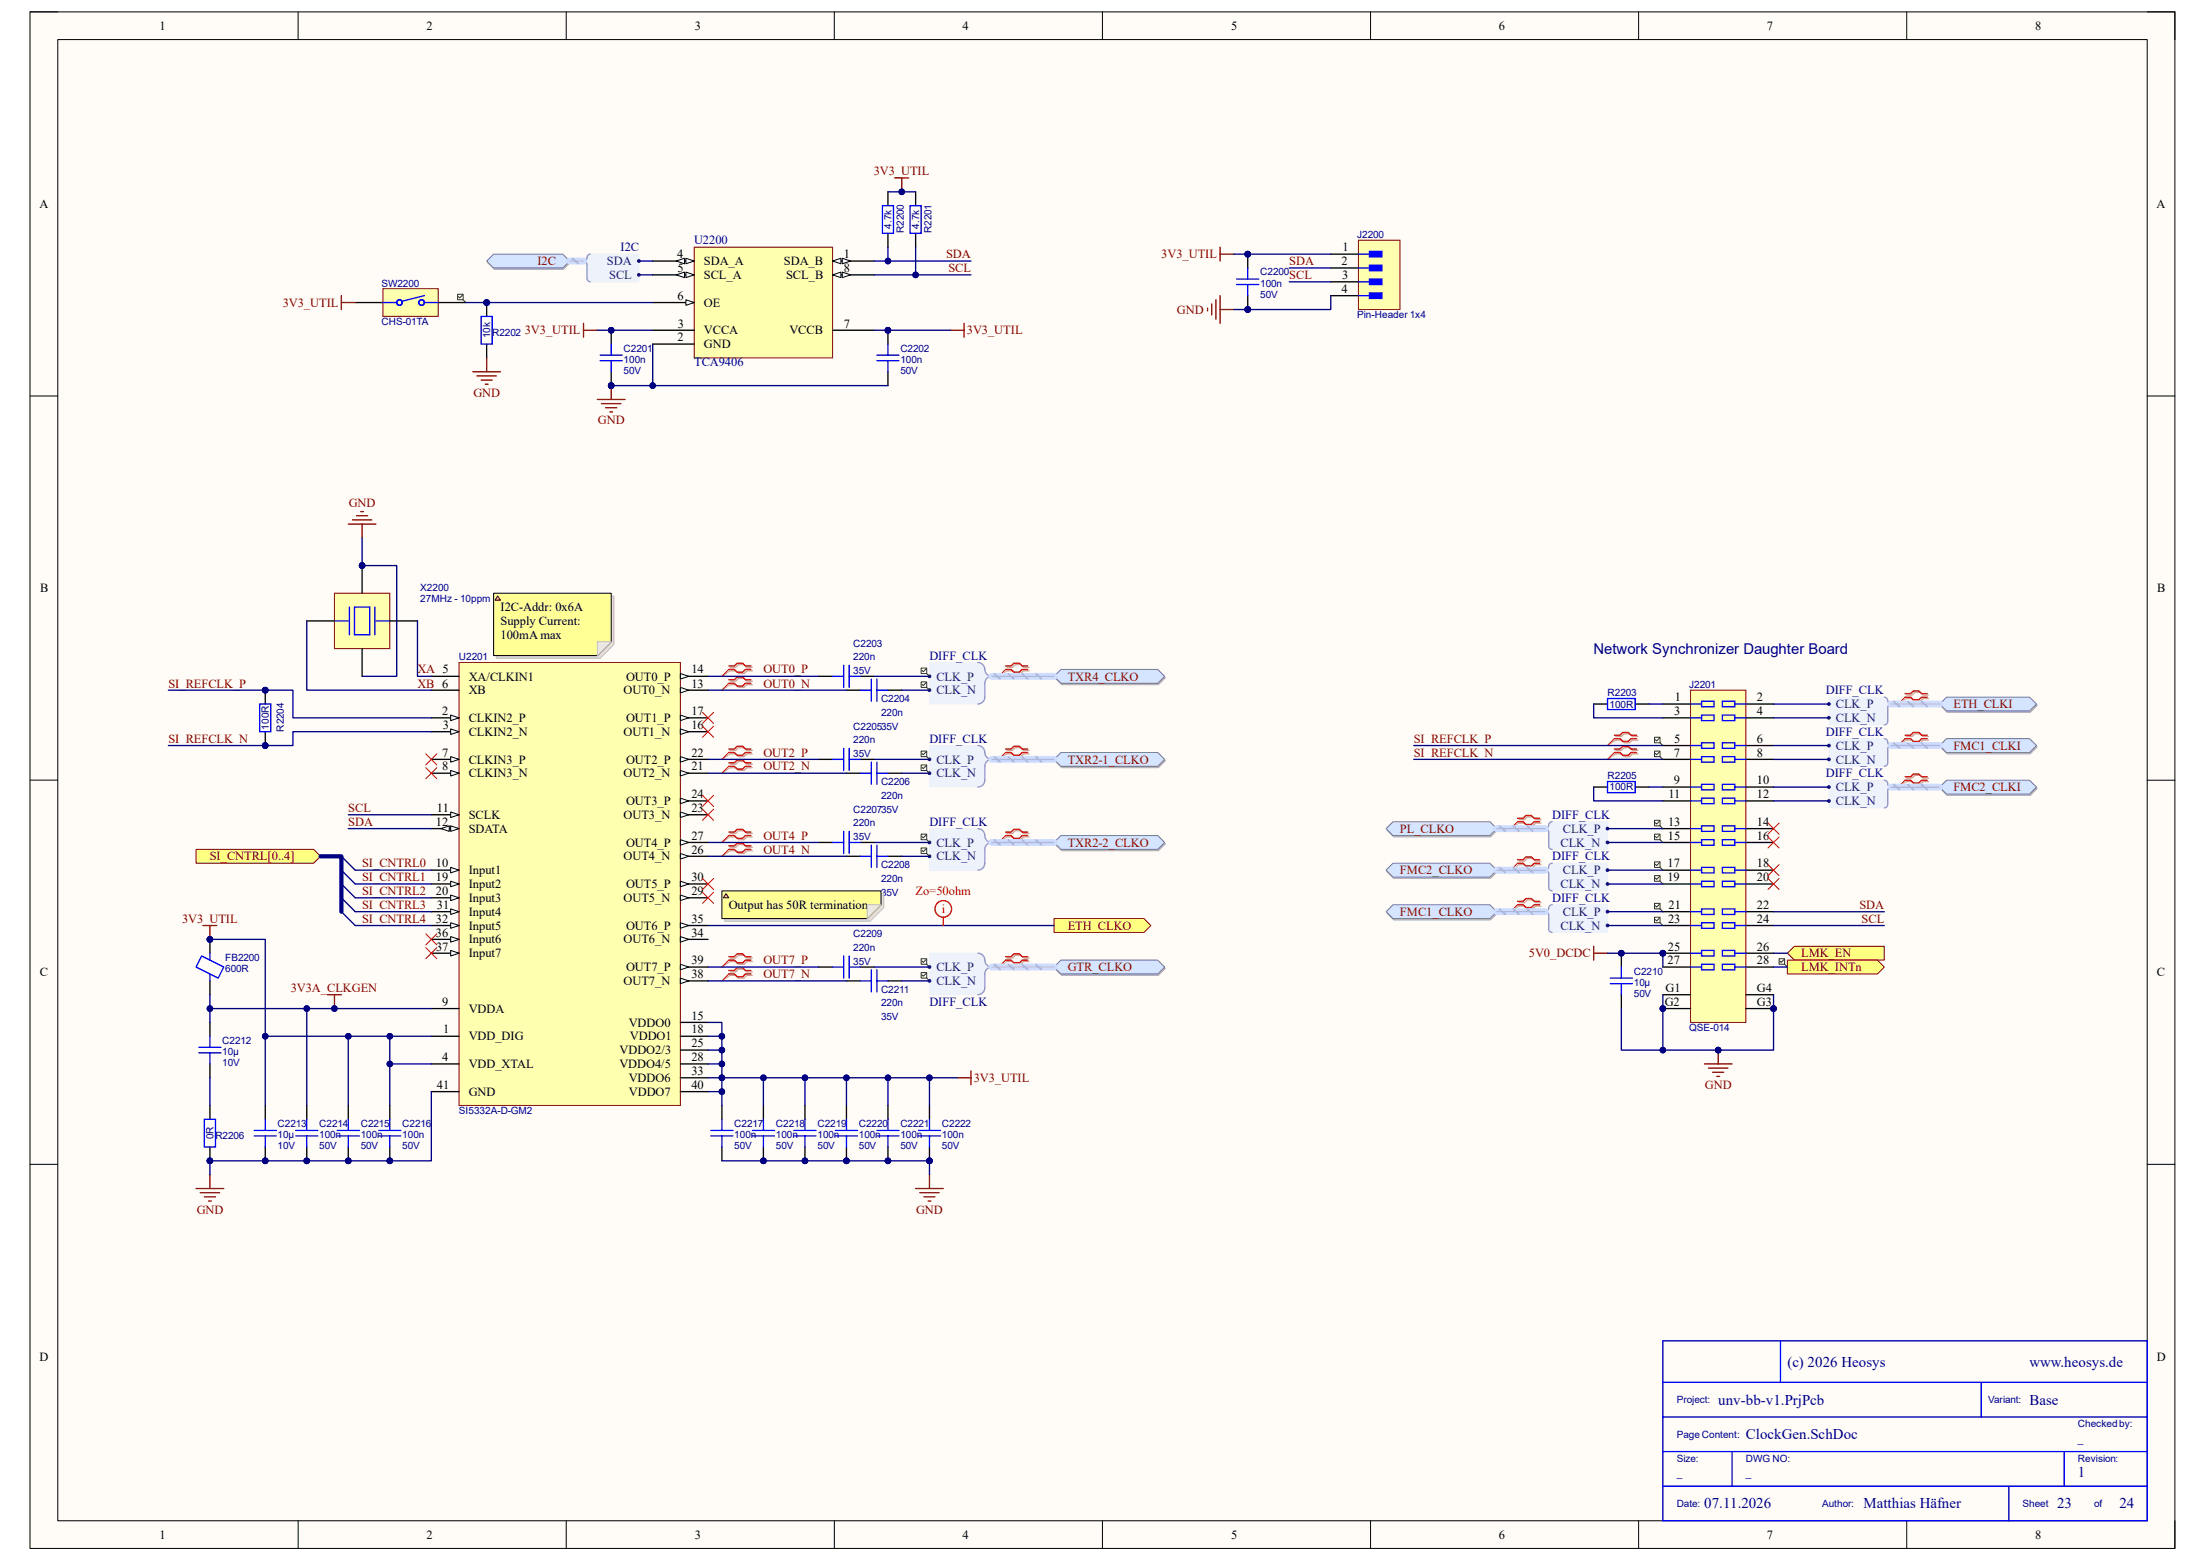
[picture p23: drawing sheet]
<svg xmlns="http://www.w3.org/2000/svg" width="420mm" height="297mm" viewBox="0 0 420 297" stroke-linecap="round" stroke-linejoin="round" font-family="sans-serif">
<defs><g id="words">
<g font-size="2.8" fill="#000080">
<text x="303.5" y="124.5">Network Synchronizer Daughter Board</text>
<text x="340.4" y="260.2">(c) 2026 Heosys</text>
<text x="386.5" y="260.2">www.heosys.de</text>
<text x="327.3" y="267.4">unv-bb-v1.PrjPcb</text>
<text x="386.5" y="267.4">Base</text>
<text x="332.5" y="274">ClockGen.SchDoc</text>
<text x="395.8" y="281.3">1</text>
<text x="324.6" y="287.2">07.11.2026</text>
<text x="354.9" y="287.2">Matthias Häfner</text>
<text x="391.8" y="287.2">23</text>
<text x="403.7" y="287.2">24</text>
</g>
<g font-size="2.4">
<text x="30.4" y="5.7">1</text>
<text x="81.2" y="5.7">2</text>
<text x="132.4" y="5.7">3</text>
<text x="183.3" y="5.7">4</text>
<text x="234.5" y="5.7">5</text>
<text x="285.5" y="5.7">6</text>
<text x="336.5" y="5.7">7</text>
<text x="387.6" y="5.7">8</text>
<text x="7.5" y="39.6">A</text>
<text x="410.8" y="39.6">A</text>
<text x="255.7" y="47.9">1</text>
<text x="129" y="49.2">4</text>
<text x="129.1" y="51.8">5</text>
<text x="134.1" y="50.5">SDA_A</text>
<text x="134.1" y="53.1">SCL_A</text>
<text x="149.3" y="50.5">SDA_B</text>
<text x="149.7" y="53.1">SCL_B</text>
<text x="160.7" y="49.2">1</text>
<text x="160.7" y="51.8">8</text>
<text x="255.5" y="50.5">2</text>
<text x="255.7" y="53.1">3</text>
<text x="129" y="57.1">6</text>
<text x="134.1" y="58.4">OE</text>
<text x="255.5" y="55.8">4</text>
<text x="129" y="65">2</text>
<text x="129.1" y="62.4">3</text>
<text x="134.1" y="63.7">VCCA</text>
<text x="150.4" y="63.7">VCCB</text>
<text x="160.7" y="62.4">7</text>
<text x="134.1" y="66.3">GND</text>
<text x="7.6" y="112.8">B</text>
<text x="410.9" y="112.8">B</text>
<text x="95.3" y="116.4">I2C-Addr: 0x6A</text>
<text x="95.3" y="119">Supply Current:</text>
<text x="95.3" y="121.7">100mA max</text>
<text x="89.3" y="129.6">XA/CLKIN1</text>
<text x="119.3" y="129.6">OUT0_P</text>
<text x="131.7" y="130.9">13</text>
<text x="131.7" y="128.2">14</text>
<text x="84.2" y="136.1">2</text>
<text x="89.3" y="137.5">CLKIN2_P</text>
<text x="89.3" y="132.2">XB</text>
<text x="118.8" y="132.2">OUT0_N</text>
<text x="119.3" y="137.5">OUT1_P</text>
<text x="131.7" y="136.1">17</text>
<text x="318.9" y="136.1">3</text>
<text x="319" y="133.5">1</text>
<text x="334.6" y="133.5">2</text>
<text x="334.6" y="136.1">4</text>
<text x="84.3" y="138.8">3</text>
<text x="89.3" y="140.1">CLKIN2_N</text>
<text x="118.8" y="140.1">OUT1_N</text>
<text x="131.7" y="138.8">16</text>
<text x="318.9" y="141.4">5</text>
<text x="334.6" y="141.4">6</text>
<text x="84.2" y="144.1">7</text>
<text x="84.2" y="146.7">8</text>
<text x="89.3" y="145.4">CLKIN3_P</text>
<text x="89.3" y="148">CLKIN3_N</text>
<text x="118.8" y="148">OUT2_N</text>
<text x="119.3" y="145.4">OUT2_P</text>
<text x="131.7" y="146.7">21</text>
<text x="131.7" y="144.1">22</text>
<text x="318.8" y="144.1">7</text>
<text x="318.8" y="149.4">9</text>
<text x="334.6" y="144.1">8</text>
<text x="334.6" y="149.4">10</text>
<text x="83.2" y="154.6">11</text>
<text x="89.3" y="155.9">SCLK</text>
<text x="118.8" y="155.9">OUT3_N</text>
<text x="119.3" y="153.3">OUT3_P</text>
<text x="131.7" y="154.6">23</text>
<text x="131.7" y="152">24</text>
<text x="317.8" y="152">11</text>
<text x="334.6" y="152">12</text>
<text x="83" y="157.2">12</text>
<text x="89.3" y="158.5">SDATA</text>
<text x="119.3" y="161.2">OUT4_P</text>
<text x="131.7" y="159.9">27</text>
<text x="317.7" y="159.9">15</text>
<text x="317.7" y="157.2">13</text>
<text x="334.6" y="157.2">14</text>
<text x="334.6" y="159.9">16</text>
<text x="83" y="165.1">10</text>
<text x="83" y="167.8">19</text>
<text x="89.3" y="166.5">Input1</text>
<text x="118.8" y="163.8">OUT4_N</text>
<text x="131.7" y="162.5">26</text>
<text x="131.7" y="167.8">30</text>
<text x="317.6" y="167.8">19</text>
<text x="317.6" y="165.1">17</text>
<text x="334.6" y="165.1">18</text>
<text x="334.6" y="167.8">20</text>
<text x="83" y="170.4">20</text>
<text x="83.2" y="173.1">31</text>
<text x="89.3" y="169.1">Input2</text>
<text x="89.3" y="171.7">Input3</text>
<text x="118.8" y="171.7">OUT5_N</text>
<text x="119.3" y="169.1">OUT5_P</text>
<text x="131.7" y="170.4">29</text>
<text x="138.8" y="173.1">Output has 50R termination</text>
<text x="317.8" y="173.1">21</text>
<text x="334.6" y="173.1">22</text>
<text x="83" y="175.7">32</text>
<text x="83" y="178.3">36</text>
<text x="89.3" y="174.4">Input4</text>
<text x="89.3" y="177">Input5</text>
<text x="89.3" y="179.6">Input6</text>
<text x="118.8" y="179.6">OUT6_N</text>
<text x="119.3" y="177">OUT6_P</text>
<text x="131.7" y="178.3">34</text>
<text x="131.7" y="175.7">35</text>
<text x="317.7" y="175.7">23</text>
<text x="334.6" y="175.7">24</text>
<text x="7.6" y="185.9">C</text>
<text x="83.1" y="181">37</text>
<text x="89.3" y="182.3">Input7</text>
<text x="119.3" y="184.9">OUT7_P</text>
<text x="131.7" y="183.6">39</text>
<text x="317.6" y="183.6">27</text>
<text x="317.7" y="181">25</text>
<text x="334.6" y="181">26</text>
<text x="334.6" y="183.6">28</text>
<text x="410.8" y="185.9">C</text>
<text x="84.2" y="191.5">9</text>
<text x="118.8" y="187.5">OUT7_N</text>
<text x="131.7" y="186.2">38</text>
<text x="317.1" y="191.5">G2</text>
<text x="317.2" y="188.8">G1</text>
<text x="334.6" y="191.5">G3</text>
<text x="334.6" y="188.8">G4</text>
<text x="84.4" y="196.8">1</text>
<text x="89.3" y="192.8">VDDA</text>
<text x="119.8" y="195.5">VDDO0</text>
<text x="131.7" y="194.1">15</text>
<text x="131.7" y="196.8">18</text>
<text x="84.2" y="202.1">4</text>
<text x="89.3" y="198.1">VDD_DIG</text>
<text x="89.3" y="203.4">VDD_XTAL</text>
<text x="118" y="203.4">VDDO4/5</text>
<text x="118" y="200.7">VDDO2/3</text>
<text x="120" y="198.1">VDDO1</text>
<text x="131.7" y="199.4">25</text>
<text x="131.7" y="202.1">28</text>
<text x="83.2" y="207.3">41</text>
<text x="89.3" y="208.6">GND</text>
<text x="119.8" y="206">VDDO6</text>
<text x="119.8" y="208.6">VDDO7</text>
<text x="131.7" y="204.7">33</text>
<text x="131.7" y="207.3">40</text>
<text x="7.5" y="259">D</text>
<text x="410.8" y="259">D</text>
<text x="30.4" y="293">1</text>
<text x="81.2" y="293">2</text>
<text x="132.4" y="293">3</text>
<text x="183.3" y="293">4</text>
<text x="234.5" y="293">5</text>
<text x="285.5" y="293">6</text>
<text x="336.5" y="293">7</text>
<text x="387.6" y="293">8</text>
</g>
<g font-size="2.4" fill="#800000">
<text x="166.4" y="33.4">3V3_UTIL</text>
<text x="102.4" y="50.5">I2C</text>
<text x="180.2" y="49.2">SDA</text>
<text x="180.6" y="51.8">SCL</text>
<text x="221.2" y="49.2">3V3_UTIL</text>
<text x="245.6" y="50.5">SDA</text>
<text x="245.6" y="53.1">SCL</text>
<text x="53.8" y="58.4">3V3_UTIL</text>
<text x="224.2" y="59.7">GND</text>
<text x="99.9" y="63.7">3V3_UTIL</text>
<text x="184.1" y="63.7">3V3_UTIL</text>
<text x="90.2" y="75.5">GND</text>
<text x="113.9" y="80.8">GND</text>
<text x="66.4" y="96.6">GND</text>
<text x="32.1" y="130.9">SI_REFCLK_P</text>
<text x="79.5" y="128.2">XA 5</text>
<text x="79.5" y="130.9">XB 6</text>
<text x="145.4" y="128.2">OUT0_P</text>
<text x="145.4" y="130.9">OUT0_N</text>
<text x="203.4" y="129.6">TXR4_CLKO</text>
<text x="372.1" y="134.8">ETH_CLKI</text>
<text x="32.1" y="141.4">SI_REFCLK_N</text>
<text x="269.3" y="141.4">SI_REFCLK_P</text>
<text x="372.1" y="142.7">FMC1_CLKI</text>
<text x="145.4" y="144.1">OUT2_P</text>
<text x="145.4" y="146.7">OUT2_N</text>
<text x="203.4" y="145.4">TXR2-1_CLKO</text>
<text x="269.3" y="144.1">SI_REFCLK_N</text>
<text x="66.3" y="154.6">SCL</text>
<text x="372.1" y="150.7">FMC2_CLKI</text>
<text x="66.3" y="157.2">SDA</text>
<text x="145.4" y="159.9">OUT4_P</text>
<text x="203.4" y="161.2">TXR2-2_CLKO</text>
<text x="266.7" y="158.5">PL_CLKO</text>
<text x="40" y="163.8">SI_CNTRL[0..4]</text>
<text x="69" y="167.8">SI_CNTRL1</text>
<text x="69" y="165.1">SI_CNTRL0</text>
<text x="145.4" y="162.5">OUT4_N</text>
<text x="266.7" y="166.5">FMC2_CLKO</text>
<text x="69" y="170.4">SI_CNTRL2</text>
<text x="69" y="173.1">SI_CNTRL3</text>
<text x="354.2" y="173.1">SDA</text>
<text x="34.7" y="175.7">3V3_UTIL</text>
<text x="69" y="175.7">SI_CNTRL4</text>
<text x="203.4" y="177">ETH_CLKO</text>
<text x="266.7" y="174.4">FMC1_CLKO</text>
<text x="354.6" y="175.7">SCL</text>
<text x="145.4" y="183.6">OUT7_P</text>
<text x="203.4" y="184.9">GTR_CLKO</text>
<text x="291.2" y="182.3">5V0_DCDC</text>
<text x="343.1" y="182.3">LMK_EN</text>
<text x="343.1" y="184.9">LMK_INTn</text>
<text x="55.4" y="188.8">3V3A_CLKGEN</text>
<text x="145.4" y="186.2">OUT7_N</text>
<text x="185.5" y="206">3V3_UTIL</text>
<text x="324.7" y="207.3">GND</text>
<text x="37.5" y="231.1">GND</text>
<text x="174.5" y="231.1">GND</text>
</g>
<g font-size="2.4" fill="#000080">
<text x="118.2" y="47.9">I2C</text>
<text x="132.2" y="46.5">U2200</text>
<text x="132.2" y="69.7">TCA9406</text>
<text x="177" y="125.6">DIFF_CLK</text>
<text x="347.8" y="132.2">DIFF_CLK</text>
<text x="177" y="141.4">DIFF_CLK</text>
<text x="347.8" y="140.1">DIFF_CLK</text>
<text x="347.8" y="148">DIFF_CLK</text>
<text x="295.7" y="155.9">DIFF_CLK</text>
<text x="177" y="157.2">DIFF_CLK</text>
<text x="295.7" y="163.8">DIFF_CLK</text>
<text x="295.7" y="171.7">DIFF_CLK</text>
<text x="177" y="191.5">DIFF_CLK</text>
</g>
<g font-size="2.4" fill="#003a70">
<text x="115.6" y="50.5">SDA</text>
<text x="116" y="53.1">SCL</text>
<text x="178.4" y="129.6">CLK_P</text>
<text x="178.4" y="132.2">CLK_N</text>
<text x="349.7" y="134.8">CLK_P</text>
<text x="349.7" y="137.5">CLK_N</text>
<text x="349.7" y="142.7">CLK_P</text>
<text x="178.4" y="145.4">CLK_P</text>
<text x="178.4" y="148">CLK_N</text>
<text x="349.7" y="145.4">CLK_N</text>
<text x="349.7" y="150.7">CLK_P</text>
<text x="349.7" y="153.3">CLK_N</text>
<text x="178.4" y="161.2">CLK_P</text>
<text x="297.2" y="161.2">CLK_N</text>
<text x="297.7" y="158.5">CLK_P</text>
<text x="178.4" y="163.8">CLK_N</text>
<text x="297.7" y="166.5">CLK_P</text>
<text x="297.2" y="169.1">CLK_N</text>
<text x="297.2" y="177">CLK_N</text>
<text x="297.7" y="174.4">CLK_P</text>
<text x="178.4" y="184.9">CLK_P</text>
<text x="178.4" y="187.5">CLK_N</text>
</g>
<g font-size="2.4" fill="#f00">
<text x="174.4" y="170.4">Zo=50ohm</text>
<text x="179.4" y="173.9">i</text>
</g>
<g font-size="1.9" fill="#000080">
<text x="169.8" y="43.6" transform="rotate(-90 169.8 43.6)">4.7k</text>
<text x="172.2" y="44.4" transform="rotate(-90 172.2 44.4)">R2200</text>
<text x="175.1" y="43.6" transform="rotate(-90 175.1 43.6)">4.7k</text>
<text x="177.4" y="44.4" transform="rotate(-90 177.4 44.4)">R2201</text>
<text x="258.5" y="45.3">J2200</text>
<text x="240" y="52.5">C2200</text>
<text x="72.6" y="54.6">SW2200</text>
<text x="240" y="54.6">100n</text>
<text x="240" y="56.7">50V</text>
<text x="72.6" y="61.9">CHS-01TA</text>
<text x="93.3" y="64.4" transform="rotate(-90 93.3 64.4)">10k</text>
<text x="93.7" y="64.1">R2202</text>
<text x="258.5" y="60.6">Pin-Header 1x4</text>
<text x="118.8" y="69">100n</text>
<text x="118.8" y="71.2">50V</text>
<text x="118.8" y="67">C2201</text>
<text x="171.5" y="69">100n</text>
<text x="171.5" y="71.2">50V</text>
<text x="171.5" y="67">C2202</text>
<text x="80.1" y="112.6">X2200</text>
<text x="80.1" y="114.6">27MHz - 10ppm</text>
<text x="87.4" y="125.7">U2201</text>
<text x="162.5" y="125.7">220n</text>
<text x="162.5" y="123.1">C2203</text>
<text x="162.5" y="128.4">35V</text>
<text x="321.7" y="131">J2201</text>
<text x="167.8" y="136.3">220n</text>
<text x="167.8" y="133.6">C2204</text>
<text x="306.2" y="132.6">R2203</text>
<text x="306.6" y="134.7">100R</text>
<text x="51.2" y="138.9" transform="rotate(-90 51.2 138.9)">100R</text>
<text x="54.1" y="139.3" transform="rotate(-90 54.1 139.3)">R2204</text>
<text x="162.5" y="141.5">220n</text>
<text x="162.5" y="138.9">C220535V</text>
<text x="162.5" y="144.2">35V</text>
<text x="167.8" y="149.4">C2206</text>
<text x="306.2" y="148.4">R2205</text>
<text x="162.5" y="154.7">C220735V</text>
<text x="167.8" y="152.1">220n</text>
<text x="306.6" y="150.5">100R</text>
<text x="162.5" y="157.4">220n</text>
<text x="162.5" y="160">35V</text>
<text x="167.8" y="167.9">220n</text>
<text x="167.8" y="165.3">C2208</text>
<text x="167.8" y="170.5">35V</text>
<text x="162.5" y="178.4">C2209</text>
<text x="42.9" y="185">600R</text>
<text x="42.9" y="182.9">FB2200</text>
<text x="162.5" y="181.1">220n</text>
<text x="162.5" y="183.7">35V</text>
<text x="311.2" y="185.5">C2210</text>
<text x="167.8" y="191.6">220n</text>
<text x="167.8" y="189">C2211</text>
<text x="311.2" y="187.7">10µ</text>
<text x="311.2" y="189.8">50V</text>
<text x="167.8" y="194.3">35V</text>
<text x="321.7" y="196.3">QSE-014</text>
<text x="42.3" y="200.8">10µ</text>
<text x="42.3" y="202.9">10V</text>
<text x="42.3" y="198.7">C2212</text>
<text x="52.9" y="214.5">C2213</text>
<text x="60.8" y="214.5">C2214</text>
<text x="68.7" y="214.5">C2215</text>
<text x="76.6" y="214.5">C2216</text>
<text x="87.4" y="212.2">SI5332A-D-GM2</text>
<text x="139.9" y="214.5">C2217</text>
<text x="147.8" y="214.5">C2218</text>
<text x="155.7" y="214.5">C2219</text>
<text x="163.6" y="214.5">C2220</text>
<text x="171.5" y="214.5">C2221</text>
<text x="179.4" y="214.5">C2222</text>
<text x="40.6" y="216.9" transform="rotate(-90 40.6 216.9)">0R</text>
<text x="41" y="216.9">R2206</text>
<text x="52.9" y="216.7">10µ</text>
<text x="52.9" y="218.8">10V</text>
<text x="60.8" y="216.7">100n</text>
<text x="60.8" y="218.8">50V</text>
<text x="68.7" y="216.7">100n</text>
<text x="68.7" y="218.8">50V</text>
<text x="76.6" y="216.7">100n</text>
<text x="76.6" y="218.8">50V</text>
<text x="139.9" y="216.7">100n</text>
<text x="139.9" y="218.8">50V</text>
<text x="147.8" y="216.7">100n</text>
<text x="147.8" y="218.8">50V</text>
<text x="155.7" y="216.7">100n</text>
<text x="155.7" y="218.8">50V</text>
<text x="163.6" y="216.7">100n</text>
<text x="163.6" y="218.8">50V</text>
<text x="171.5" y="216.7">100n</text>
<text x="171.5" y="218.8">50V</text>
<text x="179.4" y="216.7">100n</text>
<text x="179.4" y="218.8">50V</text>
<text x="319.4" y="267.1">Project:</text>
<text x="378.7" y="267.1">Variant:</text>
<text x="319.4" y="273.7">Page Content:</text>
<text x="395.8" y="274.7">_</text>
<text x="395.8" y="271.7">Checked by:</text>
<text x="319.4" y="281.2">_</text>
<text x="319.4" y="278.3">Size:</text>
<text x="332.5" y="281.2">_</text>
<text x="332.5" y="278.3">DWG NO:</text>
<text x="395.8" y="278.3">Revision:</text>
<text x="319.4" y="286.9">Date:</text>
<text x="347" y="286.9">Author:</text>
<text x="385.2" y="286.9">Sheet</text>
<text x="398.9" y="286.9">of</text>
</g>
</g></defs>
<path d="M5.7 2.3h408.6v292.5h-408.6z" fill-rule="evenodd" fill="#fffcf8"/>
<path d="M5.7 2.3h408.6v292.5h-408.6z" fill="none" stroke="#000" stroke-width=".19"/>
<path d="M11 7.5h398v282h-398z" fill-rule="evenodd" fill="#fffcf8"/>
<g fill="none" stroke="#000" stroke-width=".19">
<path d="M5.7 2.3h5.3M11 7.5h398v282h-398zM56.8 2.3v5.2M107.8 2.3v5.2M158.9 2.3v5.2M210 2.3v5.2M261 2.3v5.2M312.1 2.3v5.2M363.2 2.3v5.2M409 2.3h5.3v5.2M5.7 75.4h5.3M409 75.4h5.3"/>
<path d="M5.7 148.5h5.3M409 148.5h5.3M5.7 221.7h5.3M409 221.7h5.3M56.8 289.5v5.3M107.9 289.5v5.3M158.9 289.5v5.3M210 289.5v5.3M261 289.5v5.3M312.1 289.5v5.3M363.2 289.5v5.3M414.3 289.5v5.3"/>
</g>
<path d="M87.4 126.1h42.2v84.4h-42.2z" fill-rule="evenodd" fill="#ffffb0"/>
<path d="M87.4 126.1h42.2v84.4h-42.2z" fill="none" stroke="#800000" stroke-width=".19"/>
<path d="M82.2 136.7h5.2M82.2 197.3h5.2" fill="none" stroke="#000" stroke-width=".25"/>
<path d="M85.8 136.1l1.6 .6-1.6 .5z" fill="#f8fcff"/>
<path d="M85.8 136.1l1.6 .6-1.6 .5z" fill="none" stroke="#000" stroke-width=".19"/>
<path d="M82.2 139.3h5.2" fill="none" stroke="#000" stroke-width=".25"/>
<path d="M85.8 138.8l1.6 .5-1.6 .5z" fill="#f8fcff"/>
<path d="M85.8 138.8l1.6 .5-1.6 .5z" fill="none" stroke="#000" stroke-width=".19"/>
<path d="M82.2 128.8h5.2M82.2 131.4h5.2M82.2 144.6h5.2M82.2 202.6h5.2" fill="none" stroke="#000" stroke-width=".25"/>
<path d="M85.8 144.1l1.6 .5-1.6 .5z" fill="#f8fcff"/>
<path d="M85.8 144.1l1.6 .5-1.6 .5z" fill="none" stroke="#000" stroke-width=".19"/>
<path d="M82.2 147.2h5.2" fill="none" stroke="#000" stroke-width=".25"/>
<path d="M85.8 146.7l1.6 .5-1.6 .5z" fill="#f8fcff"/>
<path d="M85.8 146.7l1.6 .5-1.6 .5z" fill="none" stroke="#000" stroke-width=".19"/>
<path d="M82.2 165.7h5.2M82.2 192h5.2" fill="none" stroke="#000" stroke-width=".25"/>
<path d="M85.8 165.1l1.6 .6-1.6 .5z" fill="#f8fcff"/>
<path d="M85.8 165.1l1.6 .6-1.6 .5z" fill="none" stroke="#000" stroke-width=".19"/>
<path d="M82.2 155.1h5.2" fill="none" stroke="#000" stroke-width=".25"/>
<path d="M85.8 154.6l1.6 .5-1.6 .5z" fill="#f8fcff"/>
<path d="M85.8 154.6l1.6 .5-1.6 .5z" fill="none" stroke="#000" stroke-width=".19"/>
<path d="M82.2 157.8h5.2" fill="none" stroke="#000" stroke-width=".25"/>
<path d="M85.8 157.2l1.6 .6-1.6 .5z" fill="#f8fcff"/>
<path d="M85.8 157.2l1.6 .6-1.6 .5z" fill="none" stroke="#000" stroke-width=".19"/>
<path d="M84 157.8l1.6-.6v1.1z" fill="#f8fcff"/>
<path d="M84 157.8l1.6-.6v1.1z" fill="none" stroke="#000" stroke-width=".19"/>
<path d="M129.6 131.4h5.3" fill="none" stroke="#000" stroke-width=".25"/>
<path d="M129.6 130.9l1.6 .5-1.6 .5z" fill="#f8fcff"/>
<path d="M129.6 130.9l1.6 .5-1.6 .5z" fill="none" stroke="#000" stroke-width=".19"/>
<path d="M129.6 128.8h5.3" fill="none" stroke="#000" stroke-width=".25"/>
<path d="M129.6 128.2l1.6 .6-1.6 .5z" fill="#f8fcff"/>
<path d="M129.6 128.2l1.6 .6-1.6 .5z" fill="none" stroke="#000" stroke-width=".19"/>
<path d="M129.6 139.3h5.3M129.6 194.7h5.3" fill="none" stroke="#000" stroke-width=".25"/>
<path d="M129.6 138.8l1.6 .5-1.6 .5z" fill="#f8fcff"/>
<path d="M129.6 138.8l1.6 .5-1.6 .5z" fill="none" stroke="#000" stroke-width=".19"/>
<path d="M129.6 136.7h5.3" fill="none" stroke="#000" stroke-width=".25"/>
<path d="M129.6 136.1l1.6 .6-1.6 .5z" fill="#f8fcff"/>
<path d="M129.6 136.1l1.6 .6-1.6 .5z" fill="none" stroke="#000" stroke-width=".19"/>
<path d="M82.2 168.3h5.2M129.6 197.3h5.3" fill="none" stroke="#000" stroke-width=".25"/>
<path d="M85.8 167.8l1.6 .5-1.6 .5z" fill="#f8fcff"/>
<path d="M85.8 167.8l1.6 .5-1.6 .5z" fill="none" stroke="#000" stroke-width=".19"/>
<path d="M82.2 170.9h5.2" fill="none" stroke="#000" stroke-width=".25"/>
<path d="M85.8 170.4l1.6 .5-1.6 .6z" fill="#f8fcff"/>
<path d="M85.8 170.4l1.6 .5-1.6 .6z" fill="none" stroke="#000" stroke-width=".19"/>
<path d="M129.6 147.2h5.3" fill="none" stroke="#000" stroke-width=".25"/>
<path d="M129.6 146.7l1.6 .5-1.6 .5z" fill="#f8fcff"/>
<path d="M129.6 146.7l1.6 .5-1.6 .5z" fill="none" stroke="#000" stroke-width=".19"/>
<path d="M129.6 144.6h5.3" fill="none" stroke="#000" stroke-width=".25"/>
<path d="M129.6 144.1l1.6 .5-1.6 .5z" fill="#f8fcff"/>
<path d="M129.6 144.1l1.6 .5-1.6 .5z" fill="none" stroke="#000" stroke-width=".19"/>
<path d="M129.6 155.1h5.3" fill="none" stroke="#000" stroke-width=".25"/>
<path d="M129.6 154.6l1.6 .5-1.6 .5z" fill="#f8fcff"/>
<path d="M129.6 154.6l1.6 .5-1.6 .5z" fill="none" stroke="#000" stroke-width=".19"/>
<path d="M129.6 152.5h5.3" fill="none" stroke="#000" stroke-width=".25"/>
<path d="M129.6 152l1.6 .5-1.6 .5z" fill="#f8fcff"/>
<path d="M129.6 152l1.6 .5-1.6 .5z" fill="none" stroke="#000" stroke-width=".19"/>
<path d="M129.6 163h5.3M129.6 199.9h5.3" fill="none" stroke="#000" stroke-width=".25"/>
<path d="M129.6 162.5l1.6 .5-1.6 .6z" fill="#f8fcff"/>
<path d="M129.6 162.5l1.6 .5-1.6 .6z" fill="none" stroke="#000" stroke-width=".19"/>
<path d="M129.6 160.4h5.3" fill="none" stroke="#000" stroke-width=".25"/>
<path d="M129.6 159.9l1.6 .5-1.6 .5z" fill="#f8fcff"/>
<path d="M129.6 159.9l1.6 .5-1.6 .5z" fill="none" stroke="#000" stroke-width=".19"/>
<path d="M129.6 170.9h5.3M129.6 202.6h5.3" fill="none" stroke="#000" stroke-width=".25"/>
<path d="M129.6 170.4l1.6 .5-1.6 .6z" fill="#f8fcff"/>
<path d="M129.6 170.4l1.6 .5-1.6 .6z" fill="none" stroke="#000" stroke-width=".19"/>
<path d="M129.6 168.3h5.3" fill="none" stroke="#000" stroke-width=".25"/>
<path d="M129.6 167.8l1.6 .5-1.6 .5z" fill="#f8fcff"/>
<path d="M129.6 167.8l1.6 .5-1.6 .5z" fill="none" stroke="#000" stroke-width=".19"/>
<path d="M82.2 173.6h5.2" fill="none" stroke="#000" stroke-width=".25"/>
<path d="M85.8 173l1.6 .6-1.6 .5z" fill="#f8fcff"/>
<path d="M85.8 173l1.6 .6-1.6 .5z" fill="none" stroke="#000" stroke-width=".19"/>
<path d="M82.2 176.2h5.2" fill="none" stroke="#000" stroke-width=".25"/>
<path d="M85.8 175.7l1.6 .5-1.6 .5z" fill="#f8fcff"/>
<path d="M85.8 175.7l1.6 .5-1.6 .5z" fill="none" stroke="#000" stroke-width=".19"/>
<path d="M129.6 178.8h5.3M129.6 205.2h5.3" fill="none" stroke="#000" stroke-width=".25"/>
<path d="M129.6 178.3l1.6 .5-1.6 .6z" fill="#f8fcff"/>
<path d="M129.6 178.3l1.6 .5-1.6 .6z" fill="none" stroke="#000" stroke-width=".19"/>
<path d="M129.6 176.2h5.3" fill="none" stroke="#000" stroke-width=".25"/>
<path d="M129.6 175.7l1.6 .5-1.6 .5z" fill="#f8fcff"/>
<path d="M129.6 175.7l1.6 .5-1.6 .5z" fill="none" stroke="#000" stroke-width=".19"/>
<path d="M82.2 178.8h5.2" fill="none" stroke="#000" stroke-width=".25"/>
<path d="M85.8 178.3l1.6 .5-1.6 .6z" fill="#f8fcff"/>
<path d="M85.8 178.3l1.6 .5-1.6 .6z" fill="none" stroke="#000" stroke-width=".19"/>
<path d="M82.2 181.5h5.2" fill="none" stroke="#000" stroke-width=".25"/>
<path d="M85.8 181l1.6 .5-1.6 .5z" fill="#f8fcff"/>
<path d="M85.8 181l1.6 .5-1.6 .5z" fill="none" stroke="#000" stroke-width=".19"/>
<path d="M129.6 186.8h5.3" fill="none" stroke="#000" stroke-width=".25"/>
<path d="M129.6 186.2l1.6 .6-1.6 .5z" fill="#f8fcff"/>
<path d="M129.6 186.2l1.6 .6-1.6 .5z" fill="none" stroke="#000" stroke-width=".19"/>
<path d="M129.6 184.1h5.3" fill="none" stroke="#000" stroke-width=".25"/>
<path d="M129.6 183.6l1.6 .5-1.6 .5z" fill="#f8fcff"/>
<path d="M129.6 183.6l1.6 .5-1.6 .5z" fill="none" stroke="#000" stroke-width=".19"/>
<path d="M82.2 207.8h5.2M129.6 207.8h5.3" fill="none" stroke="#000" stroke-width=".25"/>
<circle cx="69" cy="107.7" r=".53" fill="#000080"/>
<circle cx="69" cy="107.7" r=".53" fill="none" stroke="#000080" stroke-width=".19"/>
<path d="M63.7 113h10.5v10.5h-10.5z" fill-rule="evenodd" fill="#ffffb0"/>
<path d="M63.7 113h10.5v10.5h-10.5z" fill="none" stroke="#800000" stroke-width=".19"/>
<path d="M63.7 118.2h2.6M66.5 115.6v5.3M67.5 115.6h2.9v5.3h-2.9zM71.4 115.6v5.3M71.6 118.2h2.6" fill="none" stroke="#00f" stroke-width=".25"/>
<path d="M58.4 118.2h5.3M69 107.7v5.3M74.2 118.2h5.3M69 123.5v5.3" fill="none" stroke="#000" stroke-width=".25"/>
<circle cx="69" cy="107.7" r=".53" fill="#000080"/>
<circle cx="69" cy="107.7" r=".53" fill="none" stroke="#000080" stroke-width=".19"/>
<path d="M66.3 99.8h5.3M67.1 99h3.7M67.9 98.2h2.1M68.7 97.4h.5M69 99.8v2.6" fill="none" stroke="#800000" stroke-width=".25"/>
<path d="M81.1 143.5l2.1 2.1M81.1 146.2l2.1 2.1M83.2 143.5l-2.1 2.1M83.2 146.2l-2.1 2.1" fill="none" stroke="#f00" stroke-width=".19"/>
<path d="M202.2 127.7h18.5l1.3 1.3-1.3 1.4h-18.5l-1.3-1.4z" fill-rule="evenodd" fill="#bac0ca"/>
<path d="M202.2 127.7h18.5l1.3 1.3-1.3 1.4h-18.5l-1.3-1.4z" fill="none" stroke="#a6acb6" stroke-width=".19"/>
<path d="M200.8 128.8l1.3-1.3h18.4l1.3 1.3-1.3 1.3h-18.4z" fill-rule="evenodd" fill="#d5e4ff"/>
<path d="M200.8 128.8l1.3-1.3h18.4l1.3 1.3-1.3 1.3h-18.4z" fill="none" stroke="#71809b" stroke-width=".19"/>
<path d="M177 126.1h9.3a1.37 1.37 0 0 1 1.3 1.7l.3 .5 .7 .5-.7 .4-.3 .6v2.9l-.2 .7-.5 .5-.6 .1h-9.3z" fill-rule="evenodd" fill="#edf2fb"/>
<path d="M177 126.1h9.3a1.37 1.37 0 0 1 1.3 1.7l.3 .5 .7 .5-.7 .4-.3 .6v2.9l-.2 .7-.5 .5-.6 .1h-9.3z" fill="none" stroke="#edf2fb" stroke-width=".19"/>
<path d="M186.3 126.1a1.5 1.5 0 0 1 1.3 1.8 1.33 1.33 0 0 0 1.3 .9 1.32 1.32 0 0 0-1.3 1.3v2.6a1.32 1.32 0 0 1-1.3 1.3" fill="none" stroke="#8f9ec9" stroke-width=".25"/>
<circle cx="177" cy="128.8" r=".26" fill="#003a70"/>
<circle cx="177" cy="128.8" r=".26" fill="none" stroke="#003a70" stroke-width=".19"/>
<circle cx="177" cy="131.4" r=".26" fill="#003a70"/>
<circle cx="177" cy="131.4" r=".26" fill="none" stroke="#003a70" stroke-width=".19"/>
<path d="M202.2 143.5h18.5l1.3 1.3-1.3 1.4h-18.5l-1.3-1.4z" fill-rule="evenodd" fill="#bac0ca"/>
<path d="M202.2 143.5h18.5l1.3 1.3-1.3 1.4h-18.5l-1.3-1.4z" fill="none" stroke="#a6acb6" stroke-width=".19"/>
<path d="M200.8 144.6l1.3-1.3h18.4l1.3 1.3-1.3 1.3h-18.4z" fill-rule="evenodd" fill="#d5e4ff"/>
<path d="M200.8 144.6l1.3-1.3h18.4l1.3 1.3-1.3 1.3h-18.4z" fill="none" stroke="#71809b" stroke-width=".19"/>
<path d="M177 141.9h9.3a1.37 1.37 0 0 1 1.3 1.7l.3 .5 .7 .5-.7 .4-.3 .6v2.9l-.2 .7-.5 .5-.6 .1h-9.3z" fill-rule="evenodd" fill="#edf2fb"/>
<path d="M177 141.9h9.3a1.37 1.37 0 0 1 1.3 1.7l.3 .5 .7 .5-.7 .4-.3 .6v2.9l-.2 .7-.5 .5-.6 .1h-9.3z" fill="none" stroke="#edf2fb" stroke-width=".19"/>
<path d="M186.3 141.9a1.5 1.5 0 0 1 1.3 1.8 1.32 1.32 0 0 0 1.3 .9 1.32 1.32 0 0 0-1.3 1.3v2.6a1.31 1.31 0 0 1-1.3 1.3" fill="none" stroke="#8f9ec9" stroke-width=".25"/>
<circle cx="177" cy="144.6" r=".26" fill="#003a70"/>
<circle cx="177" cy="144.6" r=".26" fill="none" stroke="#003a70" stroke-width=".19"/>
<circle cx="177" cy="147.2" r=".26" fill="#003a70"/>
<circle cx="177" cy="147.2" r=".26" fill="none" stroke="#003a70" stroke-width=".19"/>
<path d="M202.2 159.3h18.5l1.3 1.4-1.3 1.3h-18.5l-1.3-1.3z" fill-rule="evenodd" fill="#bac0ca"/>
<path d="M202.2 159.3h18.5l1.3 1.4-1.3 1.3h-18.5l-1.3-1.3z" fill="none" stroke="#a6acb6" stroke-width=".19"/>
<path d="M200.8 160.4l1.3-1.3h18.4l1.3 1.3-1.3 1.3h-18.4z" fill-rule="evenodd" fill="#d5e4ff"/>
<path d="M200.8 160.4l1.3-1.3h18.4l1.3 1.3-1.3 1.3h-18.4z" fill="none" stroke="#71809b" stroke-width=".19"/>
<path d="M177 157.8h9.3a1.37 1.37 0 0 1 1.3 1.6l.3 .6 .7 .4-.7 .4-.3 .6v3l-.2 .6-.5 .5-.6 .2h-9.3z" fill-rule="evenodd" fill="#edf2fb"/>
<path d="M177 157.8h9.3a1.37 1.37 0 0 1 1.3 1.6l.3 .6 .7 .4-.7 .4-.3 .6v3l-.2 .6-.5 .5-.6 .2h-9.3z" fill="none" stroke="#edf2fb" stroke-width=".19"/>
<path d="M186.3 157.8a1.49 1.49 0 0 1 1.3 1.7 1.32 1.32 0 0 0 1.3 .9 1.32 1.32 0 0 0-1.3 1.3v2.6a1.32 1.32 0 0 1-1.3 1.4" fill="none" stroke="#8f9ec9" stroke-width=".25"/>
<circle cx="177" cy="160.4" r=".26" fill="#003a70"/>
<circle cx="177" cy="160.4" r=".26" fill="none" stroke="#003a70" stroke-width=".19"/>
<circle cx="177" cy="163" r=".26" fill="#003a70"/>
<circle cx="177" cy="163" r=".26" fill="none" stroke="#003a70" stroke-width=".19"/>
<path d="M202.2 183.1h18.5l1.3 1.3-1.3 1.3h-18.5l-1.3-1.3z" fill-rule="evenodd" fill="#bac0ca"/>
<path d="M202.2 183.1h18.5l1.3 1.3-1.3 1.3h-18.5l-1.3-1.3z" fill="none" stroke="#a6acb6" stroke-width=".19"/>
<path d="M200.8 184.1l1.3-1.3h18.4l1.3 1.3-1.3 1.3h-18.4z" fill-rule="evenodd" fill="#d5e4ff"/>
<path d="M200.8 184.1l1.3-1.3h18.4l1.3 1.3-1.3 1.3h-18.4z" fill="none" stroke="#71809b" stroke-width=".19"/>
<path d="M177 181.5h9.3a1.37 1.37 0 0 1 1.3 1.6l.3 .6 .7 .4-.7 .5-.3 .5v3l-.2 .6-.5 .5-.6 .2h-9.3z" fill-rule="evenodd" fill="#edf2fb"/>
<path d="M177 181.5h9.3a1.37 1.37 0 0 1 1.3 1.6l.3 .6 .7 .4-.7 .5-.3 .5v3l-.2 .6-.5 .5-.6 .2h-9.3z" fill="none" stroke="#edf2fb" stroke-width=".19"/>
<path d="M186.3 181.5a1.49 1.49 0 0 1 1.3 1.7 1.32 1.32 0 0 0 1.3 .9 1.32 1.32 0 0 0-1.3 1.3v2.7a1.32 1.32 0 0 1-1.3 1.3" fill="none" stroke="#8f9ec9" stroke-width=".25"/>
<circle cx="177" cy="184.1" r=".26" fill="#003a70"/>
<circle cx="177" cy="184.1" r=".26" fill="none" stroke="#003a70" stroke-width=".19"/>
<circle cx="177" cy="186.7" r=".26" fill="#003a70"/>
<circle cx="177" cy="186.7" r=".26" fill="none" stroke="#003a70" stroke-width=".19"/>
<path d="M65 163l2.7 2.7M65 165.7l2.7 2.6M65 168.3l2.7 2.6M65 170.9l2.7 2.7M65 173.6l2.7 2.6" fill="none" stroke="#000080" stroke-width=".25"/>
<path d="M37.3 161.7h22.4l1.4 1.3-1.4 1.3h-22.4z" fill-rule="evenodd" fill="#ffff80"/>
<path d="M37.3 161.7h22.4l1.4 1.3-1.4 1.3h-22.4z" fill="none" stroke="#800000" stroke-width=".19"/>
<g fill="none" stroke="#f00" stroke-width=".19">
<path d="M133.8 135.6l2.1 2.1M133.8 138.3l2.1 2.1M135.9 135.6l-2.1 2.1M135.9 138.3l-2.1 2.1M133.8 154.1l2.1 2.1M133.8 151.4l2.1 2.1M135.9 154.1l-2.1 2.1M135.9 151.4l-2.1 2.1M81.1 177.8l2.1 2.1M83.2 177.8l-2.1 2.1M133.8 167.2l2.1 2.2M133.8 169.9l2.1 2.1"/>
<path d="M135.9 167.2l-2.1 2.2M135.9 169.9l-2.1 2.1M81.1 180.4l2.1 2.1M83.2 180.4l-2.1 2.1"/>
</g>
<path d="M182.3 205.2h2.6M184.9 203.9v2.6" fill="none" stroke="#800000" stroke-width=".25"/>
<circle cx="145.4" cy="221" r=".53" fill="#000080"/>
<circle cx="145.4" cy="221" r=".53" fill="none" stroke="#000080" stroke-width=".19"/>
<path d="M145.4 218.4v2.6" fill="none" stroke="#000" stroke-width=".25"/>
<circle cx="145.4" cy="221" r=".53" fill="#000080"/>
<circle cx="145.4" cy="221" r=".53" fill="none" stroke="#000080" stroke-width=".19"/>
<path d="M145.4 210.5v2.6" fill="none" stroke="#000" stroke-width=".25"/>
<path d="M143.3 215.2h4.2M143.3 216.3h4.2M145.4 213.1v2.1M145.4 216.3v2.1" fill="none" stroke="#00f" stroke-width=".25"/>
<circle cx="153.3" cy="221" r=".53" fill="#000080"/>
<circle cx="153.3" cy="221" r=".53" fill="none" stroke="#000080" stroke-width=".19"/>
<path d="M153.3 218.4v2.6" fill="none" stroke="#000" stroke-width=".25"/>
<circle cx="153.3" cy="221" r=".53" fill="#000080"/>
<circle cx="153.3" cy="221" r=".53" fill="none" stroke="#000080" stroke-width=".19"/>
<path d="M153.3 210.5v2.6" fill="none" stroke="#000" stroke-width=".25"/>
<path d="M151.2 215.2h4.2M151.2 216.3h4.2M153.3 213.1v2.1M153.3 216.3v2.1" fill="none" stroke="#00f" stroke-width=".25"/>
<circle cx="161.2" cy="221" r=".53" fill="#000080"/>
<circle cx="161.2" cy="221" r=".53" fill="none" stroke="#000080" stroke-width=".19"/>
<path d="M161.2 218.4v2.6" fill="none" stroke="#000" stroke-width=".25"/>
<circle cx="161.2" cy="221" r=".53" fill="#000080"/>
<circle cx="161.2" cy="221" r=".53" fill="none" stroke="#000080" stroke-width=".19"/>
<path d="M161.2 210.5v2.6" fill="none" stroke="#000" stroke-width=".25"/>
<path d="M159.1 215.2h4.2M159.1 216.3h4.2M161.2 213.1v2.1M161.2 216.3v2.1" fill="none" stroke="#00f" stroke-width=".25"/>
<circle cx="169.1" cy="221" r=".53" fill="#000080"/>
<circle cx="169.1" cy="221" r=".53" fill="none" stroke="#000080" stroke-width=".19"/>
<path d="M169.1 218.4v2.6" fill="none" stroke="#000" stroke-width=".25"/>
<circle cx="169.1" cy="221" r=".53" fill="#000080"/>
<circle cx="169.1" cy="221" r=".53" fill="none" stroke="#000080" stroke-width=".19"/>
<path d="M169.1 210.5v2.6" fill="none" stroke="#000" stroke-width=".25"/>
<path d="M167 215.2h4.2M167 216.3h4.2M169.1 213.1v2.1M169.1 216.3v2.1" fill="none" stroke="#00f" stroke-width=".25"/>
<circle cx="177" cy="221" r=".53" fill="#000080"/>
<circle cx="177" cy="221" r=".53" fill="none" stroke="#000080" stroke-width=".19"/>
<path d="M177 218.4v2.6" fill="none" stroke="#000" stroke-width=".25"/>
<circle cx="177" cy="221" r=".53" fill="#000080"/>
<circle cx="177" cy="221" r=".53" fill="none" stroke="#000080" stroke-width=".19"/>
<path d="M137.5 210.5v2.6M137.5 218.4v2.6M177 210.5v2.6" fill="none" stroke="#000" stroke-width=".25"/>
<path d="M135.4 215.2h4.2M135.4 216.3h4.2M137.5 213.1v2.1M137.5 216.3v2.1M174.9 215.2h4.2M174.9 216.3h4.2M177 213.1v2.1M177 216.3v2.1" fill="none" stroke="#00f" stroke-width=".25"/>
<path d="M200.8 174.9h17.1l1.3 1.3-1.3 1.3h-17.1z" fill-rule="evenodd" fill="#ffff80"/>
<path d="M200.8 174.9h17.1l1.3 1.3-1.3 1.3h-17.1z" fill="none" stroke="#800000" stroke-width=".19"/>
<path d="M174.4 226.3h5.3M175.2 227.1h3.7M176 227.9h2.1M176.8 228.7h.5M177 223.6v2.7" fill="none" stroke="#800000" stroke-width=".25"/>
<circle cx="40" cy="178.8" r=".53" fill="#000080"/>
<circle cx="40" cy="178.8" r=".53" fill="none" stroke="#000080" stroke-width=".19"/>
<path d="M40 178.8v2.7" fill="none" stroke="#000" stroke-width=".25"/>
<circle cx="40" cy="178.8" r=".53" fill="#000080"/>
<circle cx="40" cy="178.8" r=".53" fill="none" stroke="#000080" stroke-width=".19"/>
<path d="M40 186.8v2.6M40 194.7v2.6M40 202.6v2.6" fill="none" stroke="#000" stroke-width=".25"/>
<path d="M37.9 199.4h4.2M38.4 182l4.2 2.1-1 2.1-4.3-2.1zM40 181.5v1.3M40 185.4v1.4M40 197.3v2.1M37.9 200.5h4.2M40 200.5v2.1" fill="none" stroke="#00f" stroke-width=".25"/>
<circle cx="40" cy="221" r=".53" fill="#000080"/>
<circle cx="40" cy="221" r=".53" fill="none" stroke="#000080" stroke-width=".19"/>
<path d="M40 210.5v2.6M40 218.4v2.6" fill="none" stroke="#000" stroke-width=".25"/>
<circle cx="40" cy="221" r=".53" fill="#000080"/>
<circle cx="40" cy="221" r=".53" fill="none" stroke="#000080" stroke-width=".19"/>
<path d="M38.9 213.1h2.1v5.3h-2.1z" fill="none" stroke="#00f" stroke-width=".25"/>
<circle cx="74.2" cy="221" r=".53" fill="#000080"/>
<circle cx="74.2" cy="221" r=".53" fill="none" stroke="#000080" stroke-width=".19"/>
<path d="M74.2 218.4v2.6" fill="none" stroke="#000" stroke-width=".25"/>
<circle cx="74.2" cy="221" r=".53" fill="#000080"/>
<circle cx="74.2" cy="221" r=".53" fill="none" stroke="#000080" stroke-width=".19"/>
<path d="M74.2 210.5v2.6" fill="none" stroke="#000" stroke-width=".25"/>
<path d="M72.1 215.2h4.3M72.1 216.3h4.3M74.2 213.1v2.1M74.2 216.3v2.1" fill="none" stroke="#00f" stroke-width=".25"/>
<circle cx="66.3" cy="221" r=".53" fill="#000080"/>
<circle cx="66.3" cy="221" r=".53" fill="none" stroke="#000080" stroke-width=".19"/>
<path d="M66.3 218.4v2.6" fill="none" stroke="#000" stroke-width=".25"/>
<circle cx="66.3" cy="221" r=".53" fill="#000080"/>
<circle cx="66.3" cy="221" r=".53" fill="none" stroke="#000080" stroke-width=".19"/>
<path d="M66.3 210.5v2.6" fill="none" stroke="#000" stroke-width=".25"/>
<path d="M64.2 215.2h4.3M64.2 216.3h4.3M66.3 213.1v2.1M66.3 216.3v2.1" fill="none" stroke="#00f" stroke-width=".25"/>
<circle cx="58.4" cy="221" r=".53" fill="#000080"/>
<circle cx="58.4" cy="221" r=".53" fill="none" stroke="#000080" stroke-width=".19"/>
<path d="M58.4 218.4v2.6" fill="none" stroke="#000" stroke-width=".25"/>
<circle cx="58.4" cy="221" r=".53" fill="#000080"/>
<circle cx="58.4" cy="221" r=".53" fill="none" stroke="#000080" stroke-width=".19"/>
<path d="M58.4 210.5v2.6" fill="none" stroke="#000" stroke-width=".25"/>
<path d="M56.3 215.2h4.2M56.3 216.3h4.2M58.4 213.1v2.1M58.4 216.3v2.1" fill="none" stroke="#00f" stroke-width=".25"/>
<circle cx="50.5" cy="221" r=".53" fill="#000080"/>
<circle cx="50.5" cy="221" r=".53" fill="none" stroke="#000080" stroke-width=".19"/>
<path d="M50.5 218.4v2.6" fill="none" stroke="#000" stroke-width=".25"/>
<circle cx="50.5" cy="221" r=".53" fill="#000080"/>
<circle cx="50.5" cy="221" r=".53" fill="none" stroke="#000080" stroke-width=".19"/>
<path d="M50.5 210.5v2.6" fill="none" stroke="#000" stroke-width=".25"/>
<path d="M48.4 215.2h4.2M48.4 216.3h4.2M50.5 213.1v2.1M50.5 216.3v2.1" fill="none" stroke="#00f" stroke-width=".25"/>
<path d="M38.7 176.2h2.6M40 176.2v2.6M37.3 226.3h5.3M38.1 227.1h3.7M38.9 227.9h2.1M39.7 228.7h.5M40 223.6v2.7" fill="none" stroke="#800000" stroke-width=".25"/>
<circle cx="40" cy="178.8" r=".53" fill="#000080"/>
<circle cx="40" cy="178.8" r=".53" fill="none" stroke="#000080" stroke-width=".19"/>
<g fill="none" stroke="#d0a19e" stroke-width=".25">
<path d="M139.1 127.1h1l.6-.6h1l.5 .6h1.1M139.1 127.7h1l.6 .5h1l.5-.5h1.1M139.1 129.7h1l.6-.5h1l.5 .5h1.1M139.1 130.3h1l.6 .6h1l.5-.6h1.1M139.1 142.9h1l.6-.6h1l.5 .6h1.1M139.1 143.5h1l.6 .6h1l.5-.6h1.1M139.1 145.5h1l.6-.5h1l.5 .5h1.1M139.1 146.2h1l.6 .5h1l.5-.5h1.1M139.1 158.7h1l.6-.5h1l.5 .5h1.1M139.1 159.3h1l.6 .6h1l.5-.6h1.1M139.1 161.3h1l.6-.5h1l.5 .5h1.1M139.1 162h1l.6 .5h1l.5-.5h1.1"/>
<path d="M139.1 182.4h1l.6-.5h1l.6 .5h1M139.1 183.1h1l.6 .5h1l.6-.5h1M139.1 185h1l.6-.5h1l.6 .5h1M139.1 185.7h1l.6 .5h1l.6-.5h1"/>
</g>
<path d="M139.1 127.7l-1.6 1.1M139.1 130.3l-1.6 1.1M139.1 143.5l-1.6 1.1M139.1 146.2l-1.6 1M139.1 159.3l-1.6 1.1M139.1 162l-1.6 1M139.1 183.1l-1.6 1M139.1 185.7l-1.6 1.1" fill="none" stroke="#d0a19e" stroke-width=".19"/>
<g fill="none" stroke="#f00" stroke-width=".25">
<path d="M138.8 126.8h1.1l.5-.5h1.1l.5 .5h1M138.8 127.4h1.1l.5 .6h1.1l.5-.6h1M138.8 129.4h1.1l.5-.5h1.1l.5 .5h1M138.8 130.1h1.1l.5 .5h1.1l.5-.5h1M138.8 142.6h1.1l.5-.5h1.1l.5 .5h1M138.8 143.3h1.1l.5 .5h1.1l.5-.5h1M138.8 145.2h1.1l.5-.5h1.1l.5 .5h1M138.8 145.9h1.1l.5 .5h1.1l.5-.5h1M138.8 158.4h1.1l.5-.5h1.1l.5 .5h1M138.8 159.1h1.1l.5 .5h1.1l.5-.5h1M138.8 161.1h1.1l.5-.6h1.1l.5 .6h1M138.8 161.7h1.1l.5 .5h1.1l.5-.5h1"/>
<path d="M138.8 182.1h1.1l.5-.5h1.1l.5 .5h1M138.8 182.8h1.1l.5 .5h1.1l.5-.5h1M138.8 184.8h1.1l.5-.6h1.1l.5 .6h1M138.8 185.4h1.1l.5 .6h1.1l.5-.6h1"/>
</g>
<path d="M138.8 127.4l-1.3 1.4M138.8 130.1l-1.3 1.3M138.8 143.3l-1.3 1.3M138.8 145.9l-1.3 1.3M138.8 159.1l-1.3 1.3M138.8 161.7l-1.3 1.3M138.8 182.8l-1.3 1.3M138.8 185.4l-1.3 1.4" fill="none" stroke="#f00" stroke-width=".19"/>
<g fill="none" stroke="#000" stroke-width=".25">
<path d="M156 128.8h2.6M161.2 131.4h2.7M163.9 128.8h2.6M169.1 131.4h2.7M156 144.6h2.6M161.2 147.2h2.7M163.9 144.6h2.6M169.1 147.2h2.7M156 160.4h2.6M161.2 163h2.7M163.9 160.4h2.6M169.1 163h2.7"/>
<path d="M156 184.1h2.6M161.2 186.8h2.7M163.9 184.1h2.6M169.1 186.8h2.7"/>
</g>
<g fill="none" stroke="#00f" stroke-width=".25">
<path d="M158.6 128.8h2.1M160.7 126.7v4.2M161.7 126.7v4.2M161.7 128.8h2.2M163.9 131.4h2.1M166 129.3v4.2M167 129.3v4.2M167 131.4h2.1M158.6 144.6h2.1M160.7 142.5v4.2M160.7 158.3v4.2M161.7 142.5v4.2"/>
<path d="M161.7 158.3v4.2M161.7 144.6h2.2M163.9 147.2h2.1M166 145.1v4.2M167 145.1v4.2M167 147.2h2.1M158.6 160.4h2.1M161.7 160.4h2.2M163.9 163h2.1M166 160.9v4.2M167 160.9v4.2M167 163h2.1"/>
<path d="M158.6 184.1h2.1M160.7 182v4.2M161.7 182v4.2M161.7 184.1h2.2M163.9 186.8h2.1M166 184.6v4.3M167 184.6v4.3M167 186.8h2.1"/>
</g>
<circle cx="50.5" cy="131.4" r=".53" fill="#000080"/>
<circle cx="50.5" cy="131.4" r=".53" fill="none" stroke="#000080" stroke-width=".19"/>
<circle cx="50.5" cy="141.9" r=".53" fill="#000080"/>
<circle cx="50.5" cy="141.9" r=".53" fill="none" stroke="#000080" stroke-width=".19"/>
<path d="M50.5 131.4v2.6" fill="none" stroke="#000" stroke-width=".25"/>
<circle cx="50.5" cy="131.4" r=".53" fill="#000080"/>
<circle cx="50.5" cy="131.4" r=".53" fill="none" stroke="#000080" stroke-width=".19"/>
<path d="M50.5 139.3v2.6" fill="none" stroke="#000" stroke-width=".25"/>
<circle cx="50.5" cy="141.9" r=".53" fill="#000080"/>
<circle cx="50.5" cy="141.9" r=".53" fill="none" stroke="#000080" stroke-width=".19"/>
<path d="M49.5 134h2.1v5.3h-2.1z" fill="none" stroke="#00f" stroke-width=".25"/>
<path d="M111.9 48.7l.6-.3h9.2v5.3l-9.6-.1-.3-.6v-2.8l-.5-.5a1 1 0 0 0 .6-1z" fill-rule="evenodd" fill="#edf2fb"/>
<path d="M111.9 48.7l.6-.3h9.2v5.3l-9.6-.1-.3-.6v-2.8l-.5-.5a1 1 0 0 0 .6-1z" fill="none" stroke="#edf2fb" stroke-width=".19"/>
<path d="M112.5 48.4a.77 .77 0 0 0-.7 .9l-.4 .3-.3 .1a.66 .66 0 0 1 .7 .7v2.6a.66 .66 0 0 0 .7 .7" fill="none" stroke="#8f9ec9" stroke-width=".25"/>
<circle cx="121.7" cy="49.7" r=".26" fill="#003a70"/>
<circle cx="121.7" cy="49.7" r=".26" fill="none" stroke="#003a70" stroke-width=".19"/>
<circle cx="121.7" cy="52.3" r=".26" fill="#003a70"/>
<circle cx="121.7" cy="52.3" r=".26" fill="none" stroke="#003a70" stroke-width=".19"/>
<path d="M92.8 50l1.3-1.4h13.2l1.3 1.4-1.3 1.3h-13.2z" fill-rule="evenodd" fill="#bac0ca"/>
<path d="M92.8 50l1.3-1.4h13.2l1.3 1.4-1.3 1.3h-13.2z" fill="none" stroke="#a6acb6" stroke-width=".19"/>
<path d="M92.7 49.7l1.3-1.3h13.2l1.3 1.3-1.3 1.3h-13.2z" fill-rule="evenodd" fill="#d5e4ff"/>
<path d="M92.7 49.7l1.3-1.3h13.2l1.3 1.3-1.3 1.3h-13.2z" fill="none" stroke="#71809b" stroke-width=".19"/>
<path d="M132.2 47.1h26.4v21h-26.4z" fill-rule="evenodd" fill="#ffffb0"/>
<path d="M132.2 47.1h26.4v21h-26.4z" fill="none" stroke="#800000" stroke-width=".19"/>
<path d="M158.6 49.7h7.9" fill="none" stroke="#000" stroke-width=".25"/>
<path d="M158.6 49.7l1.6-.5v1z" fill="#f8fcff"/>
<path d="M158.6 49.7l1.6-.5v1z" fill="none" stroke="#000" stroke-width=".19"/>
<path d="M160.4 49.2l1.6 .5-1.6 .5z" fill="#f8fcff"/>
<path d="M160.4 49.2l1.6 .5-1.6 .5z" fill="none" stroke="#000" stroke-width=".19"/>
<path d="M124.3 49.7h7.9M124.3 65.5h7.9M124.3 62.9h7.9" fill="none" stroke="#000" stroke-width=".25"/>
<path d="M130.6 49.2l1.6 .5-1.6 .5z" fill="#f8fcff"/>
<path d="M130.6 49.2l1.6 .5-1.6 .5z" fill="none" stroke="#000" stroke-width=".19"/>
<path d="M128.8 49.7l1.6-.5v1z" fill="#f8fcff"/>
<path d="M128.8 49.7l1.6-.5v1z" fill="none" stroke="#000" stroke-width=".19"/>
<path d="M124.3 52.3h7.9" fill="none" stroke="#000" stroke-width=".25"/>
<path d="M130.6 51.8l1.6 .5-1.6 .6z" fill="#f8fcff"/>
<path d="M130.6 51.8l1.6 .5-1.6 .6z" fill="none" stroke="#000" stroke-width=".19"/>
<path d="M128.8 52.3l1.6-.5v1.1z" fill="#f8fcff"/>
<path d="M128.8 52.3l1.6-.5v1.1z" fill="none" stroke="#000" stroke-width=".19"/>
<path d="M124.3 57.6h7.9" fill="none" stroke="#000" stroke-width=".25"/>
<path d="M130.6 57.1l1.6 .5-1.6 .5z" fill="#f8fcff"/>
<path d="M130.6 57.1l1.6 .5-1.6 .5z" fill="none" stroke="#000" stroke-width=".19"/>
<path d="M158.6 52.3h7.9M158.6 62.9h7.9" fill="none" stroke="#000" stroke-width=".25"/>
<path d="M158.6 52.3l1.6-.5v1.1z" fill="#f8fcff"/>
<path d="M158.6 52.3l1.6-.5v1.1z" fill="none" stroke="#000" stroke-width=".19"/>
<path d="M160.4 51.8l1.6 .5-1.6 .6z" fill="#f8fcff"/>
<path d="M160.4 51.8l1.6 .5-1.6 .6z" fill="none" stroke="#000" stroke-width=".19"/>
<path d="M111.1 61.6v2.6M111.1 62.9h2.7M181 62.9h2.6M183.6 61.6v2.6" fill="none" stroke="#800000" stroke-width=".25"/>
<circle cx="116.4" cy="62.9" r=".53" fill="#000080"/>
<circle cx="116.4" cy="62.9" r=".53" fill="none" stroke="#000080" stroke-width=".19"/>
<circle cx="116.4" cy="73.4" r=".53" fill="#000080"/>
<circle cx="116.4" cy="73.4" r=".53" fill="none" stroke="#000080" stroke-width=".19"/>
<path d="M116.4 62.9v2.6" fill="none" stroke="#000" stroke-width=".25"/>
<circle cx="116.4" cy="62.9" r=".53" fill="#000080"/>
<circle cx="116.4" cy="62.9" r=".53" fill="none" stroke="#000080" stroke-width=".19"/>
<path d="M116.4 70.8v2.6" fill="none" stroke="#000" stroke-width=".25"/>
<circle cx="116.4" cy="73.4" r=".53" fill="#000080"/>
<circle cx="116.4" cy="73.4" r=".53" fill="none" stroke="#000080" stroke-width=".19"/>
<path d="M114.3 68.7h4.2M114.3 67.6h4.2M116.4 65.5v2.1M116.4 68.7v2.1" fill="none" stroke="#00f" stroke-width=".25"/>
<circle cx="169.1" cy="62.9" r=".53" fill="#000080"/>
<circle cx="169.1" cy="62.9" r=".53" fill="none" stroke="#000080" stroke-width=".19"/>
<path d="M169.1 62.9v2.6" fill="none" stroke="#000" stroke-width=".25"/>
<circle cx="169.1" cy="62.9" r=".53" fill="#000080"/>
<circle cx="169.1" cy="62.9" r=".53" fill="none" stroke="#000080" stroke-width=".19"/>
<path d="M169.1 70.8v2.6" fill="none" stroke="#000" stroke-width=".25"/>
<path d="M167 68.7h4.2M167 67.6h4.2M169.1 65.5v2.1M169.1 68.7v2.1" fill="none" stroke="#00f" stroke-width=".25"/>
<path d="M72.9 55h10.6v5.2h-10.6z" fill-rule="evenodd" fill="#ffffb0"/>
<path d="M72.9 55h10.6v5.2h-10.6z" fill="none" stroke="#800000" stroke-width=".19"/>
<path d="M67.7 57.6h5.2M83.5 57.6h5.2" fill="none" stroke="#000" stroke-width=".25"/>
<g fill="none" stroke="#00f" stroke-width=".25">
<path d="M72.9 57.6h2.7M80.8 56.3l-4.2 1M80.8 57.6h2.7"/>
<circle cx="76.1" cy="57.6" r=".53"/>
<circle cx="80.3" cy="57.6" r=".53"/>
</g>
<path d="M113.8 76.1h5.3M114.6 76.8h3.7M115.4 77.6h2.1M116.2 78.4h.5M116.4 73.4v2.7" fill="none" stroke="#800000" stroke-width=".25"/>
<circle cx="116.4" cy="73.4" r=".53" fill="#000080"/>
<circle cx="116.4" cy="73.4" r=".53" fill="none" stroke="#000080" stroke-width=".19"/>
<circle cx="92.7" cy="57.6" r=".53" fill="#000080"/>
<circle cx="92.7" cy="57.6" r=".53" fill="none" stroke="#000080" stroke-width=".19"/>
<path d="M92.7 57.6v2.6" fill="none" stroke="#000" stroke-width=".25"/>
<circle cx="92.7" cy="57.6" r=".53" fill="#000080"/>
<circle cx="92.7" cy="57.6" r=".53" fill="none" stroke="#000080" stroke-width=".19"/>
<path d="M169.1 36.5v2.7M174.4 36.5v2.7M169.1 44.4v2.7M174.4 44.4v2.7M92.7 65.5v2.6" fill="none" stroke="#000" stroke-width=".25"/>
<path d="M168.1 39.2h2.1v5.2h-2.1zM173.3 39.2h2.2v5.2h-2.2zM91.6 60.2h2.1v5.3h-2.1z" fill="none" stroke="#00f" stroke-width=".25"/>
<path d="M170.4 33.9h2.7M171.8 33.9v2.6M65 56.3v2.6M65 57.6h2.7M90.1 70.8h5.2M90.8 71.6h3.7M91.6 72.4h2.1M92.4 73.2h.6M92.7 68.1v2.7" fill="none" stroke="#800000" stroke-width=".25"/>
<circle cx="171.8" cy="36.5" r=".53" fill="#000080"/>
<circle cx="171.8" cy="36.5" r=".53" fill="none" stroke="#000080" stroke-width=".19"/>
<path d="M258.7 45.7h7.9v13.2h-7.9z" fill-rule="evenodd" fill="#ffffb0"/>
<path d="M258.7 45.7h7.9v13.2h-7.9z" fill="none" stroke="#800000" stroke-width=".19"/>
<path d="M253.5 48.4h5.2M253.5 51h5.2M253.5 53.7h5.2M253.5 56.3h5.2" fill="none" stroke="#000" stroke-width=".25"/>
<path d="M260.8 47.9h2.4v1h-2.4z" fill-rule="evenodd" fill="#00f"/>
<path d="M258.7 48.4h2.1M260.8 47.9h2.4v1h-2.4z" fill="none" stroke="#00f" stroke-width=".25"/>
<path d="M260.8 50.5h2.4v1h-2.4z" fill-rule="evenodd" fill="#00f"/>
<path d="M260.8 50.5h2.4v1h-2.4z" fill="none" stroke="#00f" stroke-width=".25"/>
<path d="M260.8 53.1h2.4v1.1h-2.4z" fill-rule="evenodd" fill="#00f"/>
<path d="M260.8 53.1h2.4v1.1h-2.4z" fill="none" stroke="#00f" stroke-width=".25"/>
<path d="M260.8 55.8h2.4v1h-2.4z" fill-rule="evenodd" fill="#00f"/>
<path d="M258.7 51h2.1M258.7 53.7h2.1M258.7 56.3h2.1M260.8 55.8h2.4v1h-2.4z" fill="none" stroke="#00f" stroke-width=".25"/>
<path d="M232.4 47.1v2.6M232.4 48.4h2.6" fill="none" stroke="#800000" stroke-width=".25"/>
<circle cx="237.7" cy="48.4" r=".53" fill="#000080"/>
<circle cx="237.7" cy="48.4" r=".53" fill="none" stroke="#000080" stroke-width=".19"/>
<circle cx="237.7" cy="58.9" r=".53" fill="#000080"/>
<circle cx="237.7" cy="58.9" r=".53" fill="none" stroke="#000080" stroke-width=".19"/>
<path d="M237.7 48.4v2.6" fill="none" stroke="#000" stroke-width=".25"/>
<circle cx="237.7" cy="48.4" r=".53" fill="#000080"/>
<circle cx="237.7" cy="48.4" r=".53" fill="none" stroke="#000080" stroke-width=".19"/>
<path d="M237.7 56.3v2.6" fill="none" stroke="#000" stroke-width=".25"/>
<circle cx="237.7" cy="58.9" r=".53" fill="#000080"/>
<circle cx="237.7" cy="58.9" r=".53" fill="none" stroke="#000080" stroke-width=".19"/>
<path d="M235.5 54.2h4.3M235.5 53.1h4.3M237.7 51v2.1M237.7 54.2v2.1" fill="none" stroke="#00f" stroke-width=".25"/>
<path d="M230 58.7v.5M230.8 57.9v2.1M231.6 57.1v3.7M232.4 56.3v5.3M232.4 58.9h2.6" fill="none" stroke="#800000" stroke-width=".25"/>
<path d="M370.9 140.9h15.8l1.3 1.3-1.3 1.3h-15.8l-1.3-1.3z" fill-rule="evenodd" fill="#bac0ca"/>
<path d="M370.9 140.9h15.8l1.3 1.3-1.3 1.3h-15.8l-1.3-1.3z" fill="none" stroke="#a6acb6" stroke-width=".19"/>
<path d="M369.4 141.9l1.4-1.3h15.8l1.3 1.3-1.3 1.4h-15.8z" fill-rule="evenodd" fill="#d5e4ff"/>
<path d="M369.4 141.9l1.4-1.3h15.8l1.3 1.3-1.3 1.4h-15.8z" fill="none" stroke="#71809b" stroke-width=".19"/>
<path d="M348.4 140.6h10.5a.69 .69 0 0 1 .7 .9l.4 .4-.4 .6v2.7l-.1 .4-.3 .2-10.8 .1z" fill-rule="evenodd" fill="#edf2fb"/>
<path d="M348.4 140.6h10.5a.69 .69 0 0 1 .7 .9l.4 .4-.4 .6v2.7l-.1 .4-.3 .2-10.8 .1z" fill="none" stroke="#edf2fb" stroke-width=".19"/>
<path d="M358.9 140.6a.77 .77 0 0 1 .7 .9l.4 .4h.2a.66 .66 0 0 0-.6 .7v2.6a.66 .66 0 0 1-.7 .7" fill="none" stroke="#8f9ec9" stroke-width=".25"/>
<circle cx="348.4" cy="142" r=".27" fill="#003a70"/>
<circle cx="348.4" cy="142" r=".27" fill="none" stroke="#003a70" stroke-width=".19"/>
<circle cx="348.3" cy="144.6" r=".26" fill="#003a70"/>
<circle cx="348.3" cy="144.6" r=".26" fill="none" stroke="#003a70" stroke-width=".19"/>
<path d="M369.6 150.1l1.3-1.3h15.8l1.3 1.3-1.3 1.3h-15.8z" fill-rule="evenodd" fill="#bac0ca"/>
<path d="M369.6 150.1l1.3-1.3h15.8l1.3 1.3-1.3 1.3h-15.8z" fill="none" stroke="#a6acb6" stroke-width=".19"/>
<path d="M369.4 149.9l1.4-1.4h15.8l1.3 1.4-1.3 1.3h-15.8z" fill-rule="evenodd" fill="#d5e4ff"/>
<path d="M369.4 149.9l1.4-1.4h15.8l1.3 1.4-1.3 1.3h-15.8z" fill="none" stroke="#71809b" stroke-width=".19"/>
<path d="M348.4 148.5h10.5a.69 .69 0 0 1 .7 .9l.4 .5-.4 .5v2.8l-.1 .3-.3 .2-10.8 .1z" fill-rule="evenodd" fill="#edf2fb"/>
<path d="M348.4 148.5h10.5a.69 .69 0 0 1 .7 .9l.4 .5-.4 .5v2.8l-.1 .3-.3 .2-10.8 .1z" fill="none" stroke="#edf2fb" stroke-width=".19"/>
<path d="M358.9 148.5a.77 .77 0 0 1 .7 1l.4 .3 .2 .1a.66 .66 0 0 0-.6 .6v2.7a.66 .66 0 0 1-.7 .6" fill="none" stroke="#8f9ec9" stroke-width=".25"/>
<circle cx="348.3" cy="149.9" r=".26" fill="#003a70"/>
<circle cx="348.3" cy="149.9" r=".26" fill="none" stroke="#003a70" stroke-width=".19"/>
<circle cx="348.4" cy="152.5" r=".27" fill="#003a70"/>
<circle cx="348.4" cy="152.5" r=".27" fill="none" stroke="#003a70" stroke-width=".19"/>
<path d="M370.9 133h15.8l1.3 1.3-1.3 1.3h-15.8l-1.3-1.3z" fill-rule="evenodd" fill="#bac0ca"/>
<path d="M370.9 133h15.8l1.3 1.3-1.3 1.3h-15.8l-1.3-1.3z" fill="none" stroke="#a6acb6" stroke-width=".19"/>
<path d="M369.4 134l1.4-1.3h15.8l1.3 1.3-1.3 1.4h-15.8z" fill-rule="evenodd" fill="#d5e4ff"/>
<path d="M369.4 134l1.4-1.3h15.8l1.3 1.3-1.3 1.4h-15.8z" fill="none" stroke="#71809b" stroke-width=".19"/>
<path d="M340.4 181.5l1.4-1.3h17.1v2.6h-17.1z" fill-rule="evenodd" fill="#ffff80"/>
<path d="M340.4 181.5l1.4-1.3h17.1v2.6h-17.1z" fill="none" stroke="#800000" stroke-width=".19"/>
<path d="M340.4 182.8h17.2l1.3 1.3-1.3 1.3h-17.2z" fill-rule="evenodd" fill="#ffff80"/>
<path d="M340.4 182.8h17.2l1.3 1.3-1.3 1.3h-17.2z" fill="none" stroke="#800000" stroke-width=".19"/>
<path d="M265.5 172.5h18.4l1.3 1.3-1.3 1.4h-18.4l-1.4-1.4z" fill-rule="evenodd" fill="#bac0ca"/>
<path d="M265.5 172.5h18.4l1.3 1.3-1.3 1.4h-18.4l-1.4-1.4z" fill="none" stroke="#a6acb6" stroke-width=".19"/>
<path d="M265.3 172.3h18.5l1.3 1.3-1.3 1.3h-18.5l-1.3-1.3z" fill-rule="evenodd" fill="#d5e4ff"/>
<path d="M265.3 172.3h18.5l1.3 1.3-1.3 1.3h-18.5l-1.3-1.3z" fill="none" stroke="#71809b" stroke-width=".19"/>
<path d="M265.5 164.6h18.4l1.3 1.3-1.3 1.3h-18.4l-1.4-1.3z" fill-rule="evenodd" fill="#bac0ca"/>
<path d="M265.5 164.6h18.4l1.3 1.3-1.3 1.3h-18.4l-1.4-1.3z" fill="none" stroke="#a6acb6" stroke-width=".19"/>
<path d="M265.3 164.3h18.5l1.3 1.4-1.3 1.3h-18.5l-1.3-1.3z" fill-rule="evenodd" fill="#d5e4ff"/>
<path d="M265.3 164.3h18.5l1.3 1.4-1.3 1.3h-18.5l-1.3-1.3z" fill="none" stroke="#71809b" stroke-width=".19"/>
<path d="M264.1 158l1.4-1.3h18.4l1.3 1.3-1.3 1.3h-18.4z" fill-rule="evenodd" fill="#bac0ca"/>
<path d="M264.1 158l1.4-1.3h18.4l1.3 1.3-1.3 1.3h-18.4z" fill="none" stroke="#a6acb6" stroke-width=".19"/>
<path d="M265.3 156.4h18.5l1.3 1.4-1.3 1.3h-18.5l-1.3-1.3z" fill-rule="evenodd" fill="#d5e4ff"/>
<path d="M265.3 156.4h18.5l1.3 1.4-1.3 1.3h-18.5l-1.3-1.3z" fill="none" stroke="#71809b" stroke-width=".19"/>
<path d="M295.3 156.5l10.9-.1v5.3l-10.9-.1-.3-.5v-2.8l-.5-.5a1 1 0 0 0 .6-1z" fill-rule="evenodd" fill="#edf2fb"/>
<path d="M295.3 156.5l10.9-.1v5.3l-10.9-.1-.3-.5v-2.8l-.5-.5a1 1 0 0 0 .6-1z" fill="none" stroke="#edf2fb" stroke-width=".19"/>
<path d="M295.6 156.4a.77 .77 0 0 0-.7 1l-.3 .3-.3 .1a.65 .65 0 0 1 .7 .6v2.7a.66 .66 0 0 0 .6 .6" fill="none" stroke="#8f9ec9" stroke-width=".25"/>
<circle cx="306.2" cy="157.8" r=".26" fill="#003a70"/>
<circle cx="306.2" cy="157.8" r=".26" fill="none" stroke="#003a70" stroke-width=".19"/>
<circle cx="306.2" cy="160.4" r=".26" fill="#003a70"/>
<circle cx="306.2" cy="160.4" r=".26" fill="none" stroke="#003a70" stroke-width=".19"/>
<path d="M295.3 164.4l10.9-.1v5.3l-10.9-.1-.3-.5v-2.8l-.5-.5a1 1 0 0 0 .6-1z" fill-rule="evenodd" fill="#edf2fb"/>
<path d="M295.3 164.4l10.9-.1v5.3l-10.9-.1-.3-.5v-2.8l-.5-.5a1 1 0 0 0 .6-1z" fill="none" stroke="#edf2fb" stroke-width=".19"/>
<path d="M295.6 164.3a.77 .77 0 0 0-.7 1l-.3 .3-.3 .1a.66 .66 0 0 1 .7 .6v2.7a.66 .66 0 0 0 .6 .6" fill="none" stroke="#8f9ec9" stroke-width=".25"/>
<circle cx="306.2" cy="165.7" r=".26" fill="#003a70"/>
<circle cx="306.2" cy="165.7" r=".26" fill="none" stroke="#003a70" stroke-width=".19"/>
<circle cx="306.2" cy="168.3" r=".26" fill="#003a70"/>
<circle cx="306.2" cy="168.3" r=".26" fill="none" stroke="#003a70" stroke-width=".19"/>
<path d="M295.3 172.3h10.9v5.2h-10.9l-.3-.6v-2.8l-.5-.5a1 1 0 0 0 .6-1z" fill-rule="evenodd" fill="#edf2fb"/>
<path d="M295.3 172.3h10.9v5.2h-10.9l-.3-.6v-2.8l-.5-.5a1 1 0 0 0 .6-1z" fill="none" stroke="#edf2fb" stroke-width=".19"/>
<path d="M295.6 172.3a.77 .77 0 0 0-.7 .9l-.3 .3-.3 .1a.66 .66 0 0 1 .7 .6v2.7a.66 .66 0 0 0 .6 .6" fill="none" stroke="#8f9ec9" stroke-width=".25"/>
<circle cx="306.2" cy="173.6" r=".26" fill="#003a70"/>
<circle cx="306.2" cy="173.6" r=".26" fill="none" stroke="#003a70" stroke-width=".19"/>
<circle cx="306.2" cy="176.2" r=".26" fill="#003a70"/>
<circle cx="306.2" cy="176.2" r=".26" fill="none" stroke="#003a70" stroke-width=".19"/>
<circle cx="316.7" cy="181.5" r=".53" fill="#000080"/>
<circle cx="316.7" cy="181.5" r=".53" fill="none" stroke="#000080" stroke-width=".19"/>
<circle cx="316.7" cy="192" r=".53" fill="#000080"/>
<circle cx="316.7" cy="192" r=".53" fill="none" stroke="#000080" stroke-width=".19"/>
<circle cx="337.8" cy="192" r=".53" fill="#000080"/>
<circle cx="337.8" cy="192" r=".53" fill="none" stroke="#000080" stroke-width=".19"/>
<path d="M322 131.4h10.5v63.3h-10.5z" fill-rule="evenodd" fill="#ffffb0"/>
<path d="M322 131.4h10.5v63.3h-10.5z" fill="none" stroke="#800000" stroke-width=".19"/>
<g fill="none" stroke="#000" stroke-width=".25">
<path d="M316.7 134h5.3M316.7 136.7h5.3M332.5 134h5.3M332.5 136.7h5.3M316.7 141.9h5.3M316.7 144.6h5.3M316.7 149.8h5.3M316.7 152.5h5.3M316.7 157.8h5.3M332.5 141.9h5.3M332.5 144.6h5.3M332.5 149.8h5.3"/>
<path d="M332.5 152.5h5.3M332.5 157.8h5.3M316.7 160.4h5.3M316.7 165.7h5.3M316.7 168.3h5.3M316.7 173.6h5.3M316.7 176.2h5.3M332.5 160.4h5.3M332.5 165.7h5.3M332.5 168.3h5.3M332.5 173.6h5.3M332.5 176.2h5.3"/>
<path d="M316.7 181.5h5.3"/>
</g>
<g fill="none" stroke="#00f" stroke-width=".25">
<path d="M322 134h2.1M322 136.7h2.1M324.1 133.5h2.4v1.1h-2.4zM324.1 136.1h2.4v1.1h-2.4zM328.1 133.5h2.3v1.1h-2.3zM328.1 136.1h2.3v1.1h-2.3zM330.4 134h2.1M330.4 136.7h2.1M322 141.9h2.1M322 144.6h2.1M322 149.8h2.1M322 152.5h2.1"/>
<path d="M322 157.8h2.1M324.1 141.4h2.4v1.1h-2.4zM324.1 144.1h2.4v1h-2.4zM324.1 149.3h2.4v1.1h-2.4zM324.1 152h2.4v1h-2.4zM324.1 157.2h2.4v1.1h-2.4zM324.1 159.9h2.4v1h-2.4zM328.1 141.4h2.3v1.1h-2.3zM328.1 144.1h2.3v1h-2.3zM328.1 149.3h2.3v1.1h-2.3zM328.1 152h2.3v1h-2.3zM328.1 157.2h2.3v1.1h-2.3z"/>
<path d="M328.1 159.9h2.3v1h-2.3zM330.4 141.9h2.1M330.4 144.6h2.1M330.4 149.8h2.1M330.4 152.5h2.1M330.4 157.8h2.1M322 160.4h2.1M324.1 165.1h2.4v1.1h-2.4zM324.1 167.8h2.4v1h-2.4zM324.1 173h2.4v1.1h-2.4zM324.1 175.7h2.4v1h-2.4zM328.1 165.1h2.3v1.1h-2.3z"/>
<path d="M328.1 167.8h2.3v1h-2.3zM328.1 173h2.3v1.1h-2.3zM328.1 175.7h2.3v1h-2.3z"/>
</g>
<circle cx="316.7" cy="181.5" r=".53" fill="#000080"/>
<circle cx="316.7" cy="181.5" r=".53" fill="none" stroke="#000080" stroke-width=".19"/>
<path d="M316.7 184.1h5.3M316.7 189.4h5.3M316.7 192h5.3M332.5 181.5h5.3M332.5 184.1h5.3" fill="none" stroke="#000" stroke-width=".25"/>
<g fill="none" stroke="#00f" stroke-width=".25">
<path d="M322 165.7h2.1M322 168.3h2.1M322 173.6h2.1M322 176.2h2.1M330.4 165.7h2.1M330.4 168.3h2.1M330.4 173.6h2.1M330.4 176.2h2.1M330.4 160.4h2.1M322 181.5h2.1M322 184.1h2.1M324.1 181h2.4v1h-2.4z"/>
<path d="M324.1 183.6h2.4v1h-2.4zM328.1 181h2.3v1h-2.3zM328.1 183.6h2.3v1h-2.3zM330.4 181.5h2.1M330.4 184.1h2.1"/>
</g>
<circle cx="316.7" cy="192" r=".53" fill="#000080"/>
<circle cx="316.7" cy="192" r=".53" fill="none" stroke="#000080" stroke-width=".19"/>
<path d="M332.5 192h5.3" fill="none" stroke="#000" stroke-width=".25"/>
<circle cx="337.8" cy="192" r=".53" fill="#000080"/>
<circle cx="337.8" cy="192" r=".53" fill="none" stroke="#000080" stroke-width=".19"/>
<path d="M303.6 134h2.6M311.5 134h2.6M303.6 149.8h2.6M311.5 149.8h2.6M332.5 189.4h5.3" fill="none" stroke="#000" stroke-width=".25"/>
<path d="M306.2 133h5.3v2.1h-5.3zM306.2 148.8h5.3v2.1h-5.3z" fill="none" stroke="#00f" stroke-width=".25"/>
<path d="M327.3 199.9v2.7M324.6 202.6h5.3M325.4 203.4h3.7M326.2 204.2h2.1M327 204.9h.5" fill="none" stroke="#800000" stroke-width=".25"/>
<circle cx="327.3" cy="199.9" r=".53" fill="#000080"/>
<circle cx="327.3" cy="199.9" r=".53" fill="none" stroke="#000080" stroke-width=".19"/>
<path d="M303.6 180.2v2.6M303.6 181.5h2.6" fill="none" stroke="#800000" stroke-width=".25"/>
<circle cx="308.8" cy="181.5" r=".53" fill="#000080"/>
<circle cx="308.8" cy="181.5" r=".53" fill="none" stroke="#000080" stroke-width=".19"/>
<path d="M308.8 181.5v2.6M308.8 189.4v2.6" fill="none" stroke="#000" stroke-width=".25"/>
<circle cx="308.8" cy="181.5" r=".53" fill="#000080"/>
<circle cx="308.8" cy="181.5" r=".53" fill="none" stroke="#000080" stroke-width=".19"/>
<path d="M306.7 186.2h4.2M306.7 187.3h4.2M308.8 184.1v2.1M308.8 187.3v2.1" fill="none" stroke="#00f" stroke-width=".25"/>
<path d="M348.4 132.7h10.5a.69 .69 0 0 1 .7 .9l.4 .4-.4 .6v2.8l-.1 .3-.3 .2-10.8 .1z" fill-rule="evenodd" fill="#edf2fb"/>
<path d="M348.4 132.7h10.5a.69 .69 0 0 1 .7 .9l.4 .4-.4 .6v2.8l-.1 .3-.3 .2-10.8 .1z" fill="none" stroke="#edf2fb" stroke-width=".19"/>
<path d="M358.9 132.7a.77 .77 0 0 1 .7 .9l.4 .4h.2a.66 .66 0 0 0-.6 .7v2.6a.66 .66 0 0 1-.7 .7" fill="none" stroke="#8f9ec9" stroke-width=".25"/>
<circle cx="348.3" cy="134" r=".26" fill="#003a70"/>
<circle cx="348.3" cy="134" r=".26" fill="none" stroke="#003a70" stroke-width=".19"/>
<circle cx="348.3" cy="136.7" r=".26" fill="#003a70"/>
<circle cx="348.3" cy="136.7" r=".26" fill="none" stroke="#003a70" stroke-width=".19"/>
<g fill="none" stroke="#d0a19e" stroke-width=".25">
<path d="M191.8 127.1h1l.6-.6h1l.6 .6h1M191.8 127.7h1l.6 .5h1l.6-.5h1M363.1 132.3h1.1l.5-.5h1.1l.5 .5h1M363.1 133h1.1l.5 .5h1.1l.5-.5h1M191.8 142.9h1l.6-.6h1l.6 .6h1M191.8 143.5h1l.6 .6h1l.6-.6h1M191.8 158.7h1l.6-.5h1l.6 .5h1M191.8 159.3h1l.6 .6h1l.6-.6h1M289.3 156.1h1.1l.5-.6h1.1l.5 .6h1M289.3 156.7h1.1l.5 .5h1.1l.5-.5h1M307.8 140.2h1l.5-.5h1.1l.5 .5h1.1M307.8 140.9h1l.5 .5h1.1l.5-.5h1.1"/>
<path d="M307.8 142.9h1l.5-.6h1.1l.5 .6h1.1M307.8 143.5h1l.5 .6h1.1l.5-.6h1.1M363.1 140.2h1.1l.5-.5h1.1l.5 .5h1M363.1 140.9h1.1l.5 .5h1.1l.5-.5h1M363.1 148.1h1.1l.5-.5h1.1l.5 .5h1M363.1 148.8h1.1l.5 .5h1.1l.5-.5h1M289.3 164h1.1l.5-.6h1.1l.5 .6h1M289.3 164.6h1.1l.5 .5h1.1l.5-.5h1M289.3 171.9h1.1l.5-.6h1.1l.5 .6h1M289.3 172.5h1.1l.5 .5h1.1l.5-.5h1M191.8 182.4h1l.6-.5h1l.6 .5h1M191.8 183.1h1l.6 .5h1l.6-.5h1"/>
</g>
<path d="M191.8 127.7l-1.6 1.1M363.1 133l-1.6 1M191.8 143.5l-1.6 1.1M191.8 159.3l-1.6 1.1M289.3 156.7l-1.6 1.1M307.8 140.9l-1.6 1M307.8 143.5l-1.6 1.1M363.1 140.9l-1.6 1M363.1 148.8l-1.6 1.1M289.3 164.6l-1.6 1.1M289.3 172.5l-1.6 1.1M191.8 183.1l-1.6 1" fill="none" stroke="#d0a19e" stroke-width=".19"/>
<g fill="none" stroke="#f00" stroke-width=".25">
<path d="M191.5 126.8h1.1l.5-.5h1.1l.5 .5h1M191.5 127.5h1.1l.5 .5h1.1l.5-.5h1M307.5 140h1.1l.5-.6h1l.6 .6h1M362.9 132.1h1l.5-.5h1.1l.5 .5h1.1M362.9 132.7h1l.5 .5h1.1l.5-.5h1.1M362.9 140h1l.5-.6h1.1l.5 .6h1.1M191.5 142.6h1.1l.5-.5h1.1l.5 .5h1M191.5 143.3h1.1l.5 .5h1.1l.5-.5h1M191.5 158.4h1.1l.5-.5h1.1l.5 .5h1M191.5 159.1h1.1l.5 .5h1.1l.5-.5h1M289.1 155.8h1l.5-.5h1.1l.5 .5h1.1M289.1 156.4h1l.5 .6h1.1l.5-.6h1.1"/>
<path d="M307.5 140.6h1.1l.5 .6h1l.6-.6h1M307.5 142.6h1.1l.5-.5h1l.6 .5h1M307.5 143.3h1.1l.5 .5h1l.6-.5h1M362.9 140.6h1l.5 .6h1.1l.5-.6h1.1M362.9 147.9h1l.5-.5h1.1l.5 .5h1.1M362.9 148.5h1l.5 .6h1.1l.5-.6h1.1M289.1 163.7h1l.5-.5h1.1l.5 .5h1.1M289.1 164.3h1l.5 .6h1.1l.5-.6h1.1M289.1 171.6h1l.5-.5h1.1l.5 .5h1.1M289.1 172.3h1l.5 .5h1.1l.5-.5h1.1M191.5 182.1h1.1l.5-.5h1.1l.5 .5h1M191.5 182.8h1.1l.5 .5h1.1l.5-.5h1"/>
</g>
<g fill="none" stroke="#f00" stroke-width=".19">
<path d="M191.5 127.5l-1.3 1.3M362.9 132.7l-1.4 1.3M191.5 143.3l-1.3 1.3M191.5 159.1l-1.3 1.3M289.1 156.4l-1.4 1.4M307.5 140.6l-1.3 1.3M307.5 143.3l-1.3 1.3M336.8 156.7l2.1 2.1M336.8 159.3l2.1 2.1M338.9 156.7l-2.1 2.1M338.9 159.3l-2.1 2.1M362.9 140.6l-1.4 1.3"/>
<path d="M362.9 148.5l-1.4 1.4M289.1 164.3l-1.4 1.4M289.1 172.3l-1.4 1.3M336.8 164.6l2.1 2.1M336.8 167.2l2.1 2.2M338.9 164.6l-2.1 2.1M338.9 167.2l-2.1 2.2M191.5 182.8l-1.3 1.3"/>
</g>
<g fill="none" stroke="#274e13" stroke-width=".19">
<path d="M87.2 56h1v1.1h-1zM88.1 56.2l-.5 .5-.3-.2M88.2 57.1l.5 .5M175.5 127.2h1v1h-1zM175.5 129.8h1v1.1h-1zM176.4 127.4l-.5 .5-.3-.3M176.4 130l-.5 .5-.3-.2M176.5 128.2l.5 .6M176.5 130.9l.5 .5M175.5 143h1v1.1h-1zM175.5 145.6h1v1.1h-1zM175.5 158.8h1v1.1h-1z"/>
<path d="M176.4 143.2l-.5 .5-.3-.3M176.4 145.8l-.5 .5-.3-.2M176.4 159l-.5 .5-.3-.2M176.5 144.1l.5 .5M176.5 146.7l.5 .5M176.5 159.9l.5 .5M315.1 156.2h1.1v1h-1.1zM315.1 158.8h1.1v1.1h-1.1zM315.1 143h1.1v1.1h-1.1zM315.1 140.4h1.1v1h-1.1zM316.1 156.4l-.6 .5-.2-.3M316.1 159l-.6 .5-.2-.2"/>
<path d="M316.1 143.2l-.6 .5-.2-.3M316.1 140.5l-.6 .6-.2-.3M316.2 157.2l.5 .6M316.2 159.9l.5 .5M316.2 144.1l.5 .5M316.2 141.4l.5 .5M175.5 161.4h1v1.1h-1zM176.4 161.6l-.5 .6-.3-.3M176.5 162.5l.5 .5M315.1 164.1h1.1v1h-1.1zM315.1 166.7h1.1v1.1h-1.1zM315.1 172h1.1v1h-1.1z"/>
<path d="M315.1 174.6h1.1v1.1h-1.1zM316.1 164.3l-.6 .5-.2-.3M316.1 166.9l-.6 .5-.2-.2M316.1 172.2l-.6 .5-.2-.3M316.1 174.8l-.6 .5-.2-.2M316.2 165.1l.5 .6M316.2 167.8l.5 .5M316.2 173l.5 .6M316.2 175.7l.5 .5M175.5 182.5h1v1.1h-1zM175.5 185.2h1v1h-1zM176.4 182.7l-.5 .5-.3-.2"/>
<path d="M176.4 185.3l-.5 .6-.3-.3M176.5 183.6l.5 .5M176.5 186.2l.5 .6M338.9 182.5h1v1.1h-1zM339.8 182.7l-.5 .5-.3-.2M339.9 183.6l.5 .5"/>
</g>
<path d="M316.7 255.3v34.2M316.7 255.3h92.3v34.2h-92.3M339.1 255.3v7.9M316.7 276.4h92.3M316.7 269.8h92.3M316.7 263.2h92.3M329.9 276.4v6.6M377.4 263.2v6.6M393.2 276.4v6.6M316.7 283h92.3M382.6 283v6.5" fill="none" stroke="#00f" stroke-width=".25"/>
<path d="M62.4 189.4h2.6M63.7 189.4v2.6" fill="none" stroke="#800000" stroke-width=".25"/>
<circle cx="63.7" cy="192" r=".53" fill="#000080"/>
<circle cx="63.7" cy="192" r=".53" fill="none" stroke="#000080" stroke-width=".19"/>
<path d="M58.4 118.2v13.2h23.8M69 102.4v5.3M79.5 118.2v10.6h2.7M66.3 155.1h15.9M66.3 157.8h15.9" fill="none" stroke="#000080" stroke-width=".25"/>
<circle cx="69" cy="107.7" r=".53" fill="#000080"/>
<circle cx="69" cy="107.7" r=".53" fill="none" stroke="#000080" stroke-width=".19"/>
<path d="M69 107.7h6.6v21.1h-6.6" fill="none" stroke="#000080" stroke-width=".25"/>
<circle cx="69" cy="107.7" r=".53" fill="#000080"/>
<circle cx="69" cy="107.7" r=".53" fill="none" stroke="#000080" stroke-width=".19"/>
<path d="M67.7 165.7h14.5M67.7 168.3h14.5M67.7 170.9h14.5M67.7 173.6h14.5M67.7 176.2h14.5M134.9 205.2h47.4" fill="none" stroke="#000080" stroke-width=".25"/>
<circle cx="137.5" cy="205.2" r=".53" fill="#000080"/>
<circle cx="137.5" cy="205.2" r=".53" fill="none" stroke="#000080" stroke-width=".19"/>
<circle cx="145.4" cy="205.2" r=".53" fill="#000080"/>
<circle cx="145.4" cy="205.2" r=".53" fill="none" stroke="#000080" stroke-width=".19"/>
<circle cx="153.3" cy="205.2" r=".53" fill="#000080"/>
<circle cx="153.3" cy="205.2" r=".53" fill="none" stroke="#000080" stroke-width=".19"/>
<circle cx="161.2" cy="205.2" r=".53" fill="#000080"/>
<circle cx="161.2" cy="205.2" r=".53" fill="none" stroke="#000080" stroke-width=".19"/>
<circle cx="169.1" cy="205.2" r=".53" fill="#000080"/>
<circle cx="169.1" cy="205.2" r=".53" fill="none" stroke="#000080" stroke-width=".19"/>
<circle cx="177" cy="205.2" r=".53" fill="#000080"/>
<circle cx="177" cy="205.2" r=".53" fill="none" stroke="#000080" stroke-width=".19"/>
<path d="M145.4 205.2v5.3" fill="none" stroke="#000080" stroke-width=".25"/>
<circle cx="145.4" cy="205.2" r=".53" fill="#000080"/>
<circle cx="145.4" cy="205.2" r=".53" fill="none" stroke="#000080" stroke-width=".19"/>
<path d="M134.9 207.8h2.6v2.7" fill="none" stroke="#000080" stroke-width=".25"/>
<circle cx="137.5" cy="207.8" r=".53" fill="#000080"/>
<circle cx="137.5" cy="207.8" r=".53" fill="none" stroke="#000080" stroke-width=".19"/>
<path d="M177 221v2.6" fill="none" stroke="#000080" stroke-width=".25"/>
<circle cx="177" cy="221" r=".53" fill="#000080"/>
<circle cx="177" cy="221" r=".53" fill="none" stroke="#000080" stroke-width=".19"/>
<path d="M137.5 221h39.5" fill="none" stroke="#000080" stroke-width=".25"/>
<circle cx="145.4" cy="221" r=".53" fill="#000080"/>
<circle cx="145.4" cy="221" r=".53" fill="none" stroke="#000080" stroke-width=".19"/>
<circle cx="153.3" cy="221" r=".53" fill="#000080"/>
<circle cx="153.3" cy="221" r=".53" fill="none" stroke="#000080" stroke-width=".19"/>
<circle cx="161.2" cy="221" r=".53" fill="#000080"/>
<circle cx="161.2" cy="221" r=".53" fill="none" stroke="#000080" stroke-width=".19"/>
<circle cx="169.1" cy="221" r=".53" fill="#000080"/>
<circle cx="169.1" cy="221" r=".53" fill="none" stroke="#000080" stroke-width=".19"/>
<circle cx="177" cy="221" r=".53" fill="#000080"/>
<circle cx="177" cy="221" r=".53" fill="none" stroke="#000080" stroke-width=".19"/>
<path d="M137.5 205.2v2.6" fill="none" stroke="#000080" stroke-width=".25"/>
<circle cx="137.5" cy="207.8" r=".53" fill="#000080"/>
<circle cx="137.5" cy="207.8" r=".53" fill="none" stroke="#000080" stroke-width=".19"/>
<circle cx="137.5" cy="205.2" r=".53" fill="#000080"/>
<circle cx="137.5" cy="205.2" r=".53" fill="none" stroke="#000080" stroke-width=".19"/>
<path d="M40 189.4v5.3" fill="none" stroke="#000080" stroke-width=".25"/>
<circle cx="40" cy="192" r=".53" fill="#000080"/>
<circle cx="40" cy="192" r=".53" fill="none" stroke="#000080" stroke-width=".19"/>
<path d="M40 192h42.2" fill="none" stroke="#000080" stroke-width=".25"/>
<circle cx="63.7" cy="192" r=".53" fill="#000080"/>
<circle cx="63.7" cy="192" r=".53" fill="none" stroke="#000080" stroke-width=".19"/>
<circle cx="58.4" cy="192" r=".53" fill="#000080"/>
<circle cx="58.4" cy="192" r=".53" fill="none" stroke="#000080" stroke-width=".19"/>
<circle cx="40" cy="192" r=".53" fill="#000080"/>
<circle cx="40" cy="192" r=".53" fill="none" stroke="#000080" stroke-width=".19"/>
<path d="M40 178.8h10.5v31.7" fill="none" stroke="#000080" stroke-width=".25"/>
<circle cx="50.5" cy="197.3" r=".53" fill="#000080"/>
<circle cx="50.5" cy="197.3" r=".53" fill="none" stroke="#000080" stroke-width=".19"/>
<circle cx="40" cy="178.8" r=".53" fill="#000080"/>
<circle cx="40" cy="178.8" r=".53" fill="none" stroke="#000080" stroke-width=".19"/>
<path d="M50.5 197.3h31.7" fill="none" stroke="#000080" stroke-width=".25"/>
<circle cx="74.2" cy="197.3" r=".53" fill="#000080"/>
<circle cx="74.2" cy="197.3" r=".53" fill="none" stroke="#000080" stroke-width=".19"/>
<circle cx="66.3" cy="197.3" r=".53" fill="#000080"/>
<circle cx="66.3" cy="197.3" r=".53" fill="none" stroke="#000080" stroke-width=".19"/>
<circle cx="50.5" cy="197.3" r=".53" fill="#000080"/>
<circle cx="50.5" cy="197.3" r=".53" fill="none" stroke="#000080" stroke-width=".19"/>
<path d="M58.4 192v18.5" fill="none" stroke="#000080" stroke-width=".25"/>
<circle cx="58.4" cy="192" r=".53" fill="#000080"/>
<circle cx="58.4" cy="192" r=".53" fill="none" stroke="#000080" stroke-width=".19"/>
<path d="M66.3 197.3v13.2" fill="none" stroke="#000080" stroke-width=".25"/>
<circle cx="66.3" cy="197.3" r=".53" fill="#000080"/>
<circle cx="66.3" cy="197.3" r=".53" fill="none" stroke="#000080" stroke-width=".19"/>
<path d="M74.2 197.3v13.2" fill="none" stroke="#000080" stroke-width=".25"/>
<circle cx="74.2" cy="202.6" r=".53" fill="#000080"/>
<circle cx="74.2" cy="202.6" r=".53" fill="none" stroke="#000080" stroke-width=".19"/>
<circle cx="74.2" cy="197.3" r=".53" fill="#000080"/>
<circle cx="74.2" cy="197.3" r=".53" fill="none" stroke="#000080" stroke-width=".19"/>
<path d="M74.2 202.6h8" fill="none" stroke="#000080" stroke-width=".25"/>
<circle cx="74.2" cy="202.6" r=".53" fill="#000080"/>
<circle cx="74.2" cy="202.6" r=".53" fill="none" stroke="#000080" stroke-width=".19"/>
<path d="M82.2 207.8v13.2h-42.2" fill="none" stroke="#000080" stroke-width=".25"/>
<circle cx="74.2" cy="221" r=".53" fill="#000080"/>
<circle cx="74.2" cy="221" r=".53" fill="none" stroke="#000080" stroke-width=".19"/>
<circle cx="66.3" cy="221" r=".53" fill="#000080"/>
<circle cx="66.3" cy="221" r=".53" fill="none" stroke="#000080" stroke-width=".19"/>
<circle cx="58.4" cy="221" r=".53" fill="#000080"/>
<circle cx="58.4" cy="221" r=".53" fill="none" stroke="#000080" stroke-width=".19"/>
<circle cx="50.5" cy="221" r=".53" fill="#000080"/>
<circle cx="50.5" cy="221" r=".53" fill="none" stroke="#000080" stroke-width=".19"/>
<circle cx="40" cy="221" r=".53" fill="#000080"/>
<circle cx="40" cy="221" r=".53" fill="none" stroke="#000080" stroke-width=".19"/>
<path d="M40 205.2v5.3M40 221v2.6" fill="none" stroke="#000080" stroke-width=".25"/>
<circle cx="40" cy="221" r=".53" fill="#000080"/>
<circle cx="40" cy="221" r=".53" fill="none" stroke="#000080" stroke-width=".19"/>
<path d="M50.5 131.4h5.3v5.3h26.4M171.8 131.4h5.2M166.5 144.6h10.5M171.8 147.2h5.2M166.5 160.4h10.5M171.8 163h5.2M166.5 184.1h10.5M171.8 186.8h5.2" fill="none" stroke="#000080" stroke-width=".25"/>
<circle cx="50.5" cy="131.4" r=".53" fill="#000080"/>
<circle cx="50.5" cy="131.4" r=".53" fill="none" stroke="#000080" stroke-width=".19"/>
<path d="M82.2 139.3h-26.4v2.6h-5.3" fill="none" stroke="#000080" stroke-width=".25"/>
<circle cx="50.5" cy="141.9" r=".53" fill="#000080"/>
<circle cx="50.5" cy="141.9" r=".53" fill="none" stroke="#000080" stroke-width=".19"/>
<path d="M32.1 141.9h18.4" fill="none" stroke="#000080" stroke-width=".25"/>
<circle cx="50.5" cy="141.9" r=".53" fill="#000080"/>
<circle cx="50.5" cy="141.9" r=".53" fill="none" stroke="#000080" stroke-width=".19"/>
<path d="M32.1 131.4h18.4" fill="none" stroke="#000080" stroke-width=".25"/>
<circle cx="50.5" cy="131.4" r=".53" fill="#000080"/>
<circle cx="50.5" cy="131.4" r=".53" fill="none" stroke="#000080" stroke-width=".19"/>
<path d="M153.3 205.2v5.3" fill="none" stroke="#000080" stroke-width=".25"/>
<circle cx="153.3" cy="205.2" r=".53" fill="#000080"/>
<circle cx="153.3" cy="205.2" r=".53" fill="none" stroke="#000080" stroke-width=".19"/>
<path d="M161.2 205.2v5.3" fill="none" stroke="#000080" stroke-width=".25"/>
<circle cx="161.2" cy="205.2" r=".53" fill="#000080"/>
<circle cx="161.2" cy="205.2" r=".53" fill="none" stroke="#000080" stroke-width=".19"/>
<path d="M169.1 205.2v5.3" fill="none" stroke="#000080" stroke-width=".25"/>
<circle cx="169.1" cy="205.2" r=".53" fill="#000080"/>
<circle cx="169.1" cy="205.2" r=".53" fill="none" stroke="#000080" stroke-width=".19"/>
<path d="M177 205.2v5.3" fill="none" stroke="#000080" stroke-width=".25"/>
<circle cx="177" cy="205.2" r=".53" fill="#000080"/>
<circle cx="177" cy="205.2" r=".53" fill="none" stroke="#000080" stroke-width=".19"/>
<path d="M134.9 202.6h2.6v2.6" fill="none" stroke="#000080" stroke-width=".25"/>
<circle cx="137.5" cy="202.6" r=".53" fill="#000080"/>
<circle cx="137.5" cy="202.6" r=".53" fill="none" stroke="#000080" stroke-width=".19"/>
<circle cx="137.5" cy="205.2" r=".53" fill="#000080"/>
<circle cx="137.5" cy="205.2" r=".53" fill="none" stroke="#000080" stroke-width=".19"/>
<path d="M134.9 199.9h2.6v2.7" fill="none" stroke="#000080" stroke-width=".25"/>
<circle cx="137.5" cy="199.9" r=".53" fill="#000080"/>
<circle cx="137.5" cy="199.9" r=".53" fill="none" stroke="#000080" stroke-width=".19"/>
<circle cx="137.5" cy="202.6" r=".53" fill="#000080"/>
<circle cx="137.5" cy="202.6" r=".53" fill="none" stroke="#000080" stroke-width=".19"/>
<path d="M134.9 197.3h2.6v2.6" fill="none" stroke="#000080" stroke-width=".25"/>
<circle cx="137.5" cy="197.3" r=".53" fill="#000080"/>
<circle cx="137.5" cy="197.3" r=".53" fill="none" stroke="#000080" stroke-width=".19"/>
<circle cx="137.5" cy="199.9" r=".53" fill="#000080"/>
<circle cx="137.5" cy="199.9" r=".53" fill="none" stroke="#000080" stroke-width=".19"/>
<path d="M134.9 194.7h2.6v2.6" fill="none" stroke="#000080" stroke-width=".25"/>
<circle cx="137.5" cy="197.3" r=".53" fill="#000080"/>
<circle cx="137.5" cy="197.3" r=".53" fill="none" stroke="#000080" stroke-width=".19"/>
<path d="M121.7 49.7h2.6M121.7 52.3h2.6M113.8 62.9h10.5" fill="none" stroke="#000080" stroke-width=".25"/>
<circle cx="116.4" cy="62.9" r=".53" fill="#000080"/>
<circle cx="116.4" cy="62.9" r=".53" fill="none" stroke="#000080" stroke-width=".19"/>
<path d="M124.3 65.5v7.9h-7.9" fill="none" stroke="#000080" stroke-width=".25"/>
<circle cx="124.3" cy="73.4" r=".53" fill="#000080"/>
<circle cx="124.3" cy="73.4" r=".53" fill="none" stroke="#000080" stroke-width=".19"/>
<circle cx="116.4" cy="73.4" r=".53" fill="#000080"/>
<circle cx="116.4" cy="73.4" r=".53" fill="none" stroke="#000080" stroke-width=".19"/>
<path d="M166.5 62.9h2.6" fill="none" stroke="#000080" stroke-width=".25"/>
<circle cx="169.1" cy="62.9" r=".53" fill="#000080"/>
<circle cx="169.1" cy="62.9" r=".53" fill="none" stroke="#000080" stroke-width=".19"/>
<path d="M169.1 62.9h11.9" fill="none" stroke="#000080" stroke-width=".25"/>
<circle cx="169.1" cy="62.9" r=".53" fill="#000080"/>
<circle cx="169.1" cy="62.9" r=".53" fill="none" stroke="#000080" stroke-width=".19"/>
<path d="M124.3 73.4h44.8" fill="none" stroke="#000080" stroke-width=".25"/>
<circle cx="124.3" cy="73.4" r=".53" fill="#000080"/>
<circle cx="124.3" cy="73.4" r=".53" fill="none" stroke="#000080" stroke-width=".19"/>
<path d="M92.7 57.6h31.6" fill="none" stroke="#000080" stroke-width=".25"/>
<circle cx="92.7" cy="57.6" r=".53" fill="#000080"/>
<circle cx="92.7" cy="57.6" r=".53" fill="none" stroke="#000080" stroke-width=".19"/>
<path d="M166.5 49.7h18.4" fill="none" stroke="#000080" stroke-width=".25"/>
<circle cx="169.1" cy="49.7" r=".53" fill="#000080"/>
<circle cx="169.1" cy="49.7" r=".53" fill="none" stroke="#000080" stroke-width=".19"/>
<path d="M166.5 52.3h18.4" fill="none" stroke="#000080" stroke-width=".25"/>
<circle cx="174.4" cy="52.3" r=".53" fill="#000080"/>
<circle cx="174.4" cy="52.3" r=".53" fill="none" stroke="#000080" stroke-width=".19"/>
<path d="M169.1 47.1v2.6" fill="none" stroke="#000080" stroke-width=".25"/>
<circle cx="169.1" cy="49.7" r=".53" fill="#000080"/>
<circle cx="169.1" cy="49.7" r=".53" fill="none" stroke="#000080" stroke-width=".19"/>
<path d="M174.4 47.1v5.2" fill="none" stroke="#000080" stroke-width=".25"/>
<circle cx="174.4" cy="52.3" r=".53" fill="#000080"/>
<circle cx="174.4" cy="52.3" r=".53" fill="none" stroke="#000080" stroke-width=".19"/>
<path d="M169.1 36.5h5.3" fill="none" stroke="#000080" stroke-width=".25"/>
<circle cx="171.8" cy="36.5" r=".53" fill="#000080"/>
<circle cx="171.8" cy="36.5" r=".53" fill="none" stroke="#000080" stroke-width=".19"/>
<path d="M235 48.4h2.7M245.6 51h7.9M245.6 53.7h7.9" fill="none" stroke="#000080" stroke-width=".25"/>
<circle cx="237.7" cy="48.4" r=".53" fill="#000080"/>
<circle cx="237.7" cy="48.4" r=".53" fill="none" stroke="#000080" stroke-width=".19"/>
<path d="M237.7 48.4h15.8" fill="none" stroke="#000080" stroke-width=".25"/>
<circle cx="237.7" cy="48.4" r=".53" fill="#000080"/>
<circle cx="237.7" cy="48.4" r=".53" fill="none" stroke="#000080" stroke-width=".19"/>
<path d="M253.5 56.3v2.6h-15.8" fill="none" stroke="#000080" stroke-width=".25"/>
<circle cx="237.7" cy="58.9" r=".53" fill="#000080"/>
<circle cx="237.7" cy="58.9" r=".53" fill="none" stroke="#000080" stroke-width=".19"/>
<path d="M235 58.9h2.7" fill="none" stroke="#000080" stroke-width=".25"/>
<circle cx="237.7" cy="58.9" r=".53" fill="#000080"/>
<circle cx="237.7" cy="58.9" r=".53" fill="none" stroke="#000080" stroke-width=".19"/>
<g fill="none" stroke="#000080" stroke-width=".25">
<path d="M303.6 134v2.7h13.1M314.1 134h2.6M269.3 141.9h47.4M269.3 144.6h47.4M303.6 149.8v2.7h13.1M306.2 157.8h10.5M314.1 149.8h2.6M337.8 149.9h10.6M337.8 141.9h10.6M337.8 144.6h10.6M337.8 152.5h10.6M306.2 160.4h10.5"/>
<path d="M306.2 165.7h10.5M306.2 173.6h10.5M306.2 176.2h10.5M337.8 189.4v10.5h-10.5"/>
</g>
<circle cx="337.8" cy="192" r=".53" fill="#000080"/>
<circle cx="337.8" cy="192" r=".53" fill="none" stroke="#000080" stroke-width=".19"/>
<circle cx="327.3" cy="199.9" r=".53" fill="#000080"/>
<circle cx="327.3" cy="199.9" r=".53" fill="none" stroke="#000080" stroke-width=".19"/>
<path d="M316.7 189.4v10.5h10.6" fill="none" stroke="#000080" stroke-width=".25"/>
<circle cx="316.7" cy="192" r=".53" fill="#000080"/>
<circle cx="316.7" cy="192" r=".53" fill="none" stroke="#000080" stroke-width=".19"/>
<circle cx="316.7" cy="199.9" r=".53" fill="#000080"/>
<circle cx="316.7" cy="199.9" r=".53" fill="none" stroke="#000080" stroke-width=".19"/>
<circle cx="327.3" cy="199.9" r=".53" fill="#000080"/>
<circle cx="327.3" cy="199.9" r=".53" fill="none" stroke="#000080" stroke-width=".19"/>
<path d="M308.8 192v7.9h7.9" fill="none" stroke="#000080" stroke-width=".25"/>
<circle cx="316.7" cy="199.9" r=".53" fill="#000080"/>
<circle cx="316.7" cy="199.9" r=".53" fill="none" stroke="#000080" stroke-width=".19"/>
<path d="M306.2 181.5h10.5" fill="none" stroke="#000080" stroke-width=".25"/>
<circle cx="308.8" cy="181.5" r=".53" fill="#000080"/>
<circle cx="308.8" cy="181.5" r=".53" fill="none" stroke="#000080" stroke-width=".19"/>
<circle cx="316.7" cy="181.5" r=".53" fill="#000080"/>
<circle cx="316.7" cy="181.5" r=".53" fill="none" stroke="#000080" stroke-width=".19"/>
<path d="M316.7 181.5v2.6" fill="none" stroke="#000080" stroke-width=".25"/>
<circle cx="316.7" cy="181.5" r=".53" fill="#000080"/>
<circle cx="316.7" cy="181.5" r=".53" fill="none" stroke="#000080" stroke-width=".19"/>
<g fill="none" stroke="#000080" stroke-width=".25">
<path d="M88.7 57.6h4M134.9 131.4h26.3M134.9 128.8h21.1M166.5 128.8h10.5M337.8 134h10.6M337.8 136.7h10.6M134.9 147.2h26.3M134.9 144.6h21.1M134.9 176.2h65.9M134.9 163h26.3M134.9 160.4h21.1M306.2 168.3h10.5"/>
<path d="M337.8 173.6h21.1M337.8 176.2h21.1M134.9 184.1h21.1M134.9 186.8h26.3M337.8 184.1h2.6M337.8 181.5h2.6"/>
</g>
<circle cx="92.7" cy="57.6" r=".53" fill="#000080"/>
<circle cx="92.7" cy="57.6" r=".53" fill="none" stroke="#000080" stroke-width=".19"/>
<path d="M61.1 163h3.9v10.6" fill="none" stroke="#000080" stroke-width=".8"/>
<path d="M108.5 49.7h2.6M188.9 128.8h11.9M360.2 134h9.2M188.9 144.6h11.9M285.1 157.8h9.2M360.2 141.9h9.2M360.2 149.9h9.2M188.9 160.4h11.9M285.1 173.6h9.2M285.1 165.7h9.2M188.9 184.1h11.9" fill="none" stroke="#cbdaff" stroke-width="1.3"/>
<g fill="none" stroke="#adbce7" stroke-width=".38">
<path d="M109 49.2l1.1 1M189.4 128.3l1.1 .9M192.1 128.3l1 .9M194.7 128.3l1 .9M197.3 128.3l1.1 .9M360.7 133.6l1.1 .9M363.4 133.6l1 .9M366 133.6l1.1 .9M189.4 144.1l1.1 .9M189.4 159.9l1.1 1M192.1 144.1l1 .9M192.1 159.9l1 1"/>
<path d="M194.7 144.1l1 .9M194.7 159.9l1 1M197.3 144.1l1.1 .9M197.3 159.9l1.1 1M285.6 157.3l1.1 .9M288.3 157.3l1 .9M290.9 157.3l1.1 .9M360.7 141.5l1.1 .9M360.7 149.4l1.1 .9M363.4 141.5l1 .9M363.4 149.4l1 .9M366 141.5l1.1 .9"/>
<path d="M366 149.4l1.1 .9M285.6 173.1l1.1 .9M285.6 165.2l1.1 .9M288.3 173.1l1 .9M288.3 165.2l1 .9M290.9 173.1l1.1 .9M290.9 165.2l1.1 .9M189.4 183.7l1.1 .9M192.1 183.7l1 .9M194.7 183.7l1 .9M197.3 183.7l1.1 .9"/>
</g>
<path d="M108.5 49.7h2.6M188.9 128.8h11.9M360.2 134h9.2M188.9 144.6h11.9M285.1 157.8h9.2M360.2 141.9h9.2M360.2 149.9h9.2M188.9 160.4h11.9M285.1 173.6h9.2M285.1 165.7h9.2M188.9 184.1h11.9" fill="none" stroke="#adbce7" stroke-width=".25"/>
<g fill="none" stroke="#f00" stroke-width=".25">
<path d="M179.7 174.6v1.6"/>
<circle cx="179.7" cy="173" r="1.58"/>
</g>
<path d="M94.5 113.5h22.4v9.2l-2.6 2.6h-19.8z" fill-rule="evenodd" fill="#e0ddd7"/>
<path d="M94.5 113.5h22.4v9.2l-2.6 2.6h-19.8z" fill="none" stroke="#bfbdba" stroke-width=".19"/>
<path d="M94 113h22.4v9.2l-2.6 2.6h-19.8z" fill-rule="evenodd" fill="#ffff96"/>
<path d="M94 113h22.4v9.2l-2.6 2.6h-19.8z" fill="none" stroke="#000" stroke-width=".19"/>
<path d="M113.8 122.2h2.6l-2.6 2.6z" fill="#f2f0d8"/>
<path d="M113.8 122.2h2.6l-2.6 2.6z" fill="none" stroke="#bfbdba" stroke-width=".19"/>
<path d="M94.8 113.5l.5 .8h-1z" fill="#ffcc78"/>
<path d="M94.8 113.5l.5 .8h-1z" fill="none" stroke="#300" stroke-width=".19"/>
<path d="M138 170.1h30.3v2.7l-2.6 2.6h-27.7z" fill-rule="evenodd" fill="#e0ddd7"/>
<path d="M138 170.1h30.3v2.7l-2.6 2.6h-27.7z" fill="none" stroke="#bfbdba" stroke-width=".19"/>
<path d="M137.5 169.6h30.3v2.7l-2.6 2.6h-27.7z" fill-rule="evenodd" fill="#ffff96"/>
<path d="M137.5 169.6h30.3v2.7l-2.6 2.6h-27.7z" fill="none" stroke="#000" stroke-width=".19"/>
<path d="M165.2 172.3h2.6l-2.6 2.6z" fill="#f2f0d8"/>
<path d="M165.2 172.3h2.6l-2.6 2.6z" fill="none" stroke="#bfbdba" stroke-width=".19"/>
<path d="M138.3 170.1l.5 .8h-1z" fill="#ffcc78"/>
<path d="M138.3 170.1l.5 .8h-1z" fill="none" stroke="#300" stroke-width=".19"/>
<use href="#words"/>
</svg>
